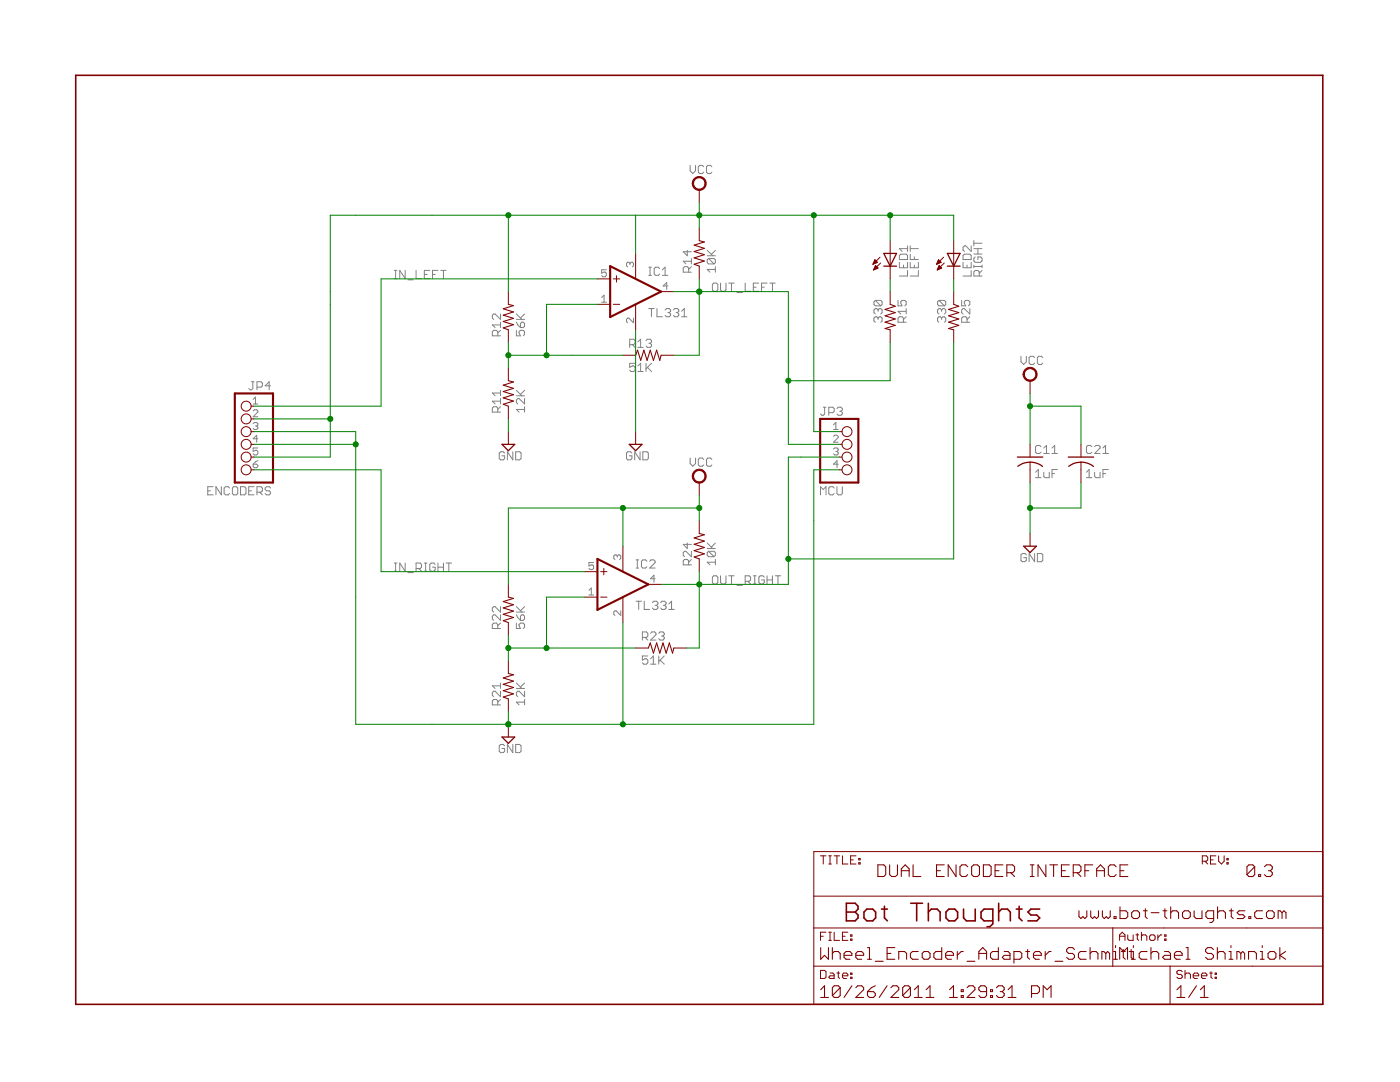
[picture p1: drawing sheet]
<svg xmlns="http://www.w3.org/2000/svg" width="279mm" height="216mm" viewBox="0 0 279 216" stroke-linecap="round" stroke-linejoin="round" font-family="sans-serif">
<g fill="#808080" stroke="#808080" stroke-width=".2">
<path d="M100.4 90.1l.3 .3z"/>
<path d="M99.9 90.1h.5z"/>
<path d="M99.6 90.4l.3-.3z"/>
<path d="M99.6 90.4v1.1z"/>
<path d="M99.6 91.5l.3 .3z"/>
<path d="M99.9 91.8h.5z"/>
<path d="M100.4 91.8l.3-.3z"/>
<path d="M100.7 91v.5z"/>
<path d="M100.2 91h.5z"/>
<path d="M101.3 90.1v1.7z"/>
<path d="M101.3 90.1l1 1.7z"/>
<path d="M102.3 90.1v1.7z"/>
<path d="M102.9 90.1v1.7z"/>
<path d="M102.9 91.8h.8z"/>
<path d="M103.7 91.8l.3-.3z"/>
<path d="M104 90.4v1.1z"/>
<path d="M103.7 90.1l.3 .3z"/>
<path d="M102.9 90.1h.8z"/>
<path d="M137.7 33v1.1z"/>
<path d="M137.7 34.1l.6 .5z"/>
<path d="M138.8 34.1l-.5 .5z"/>
<path d="M138.8 33v1.1z"/>
<path d="M140.2 33l.2 .3z"/>
<path d="M139.6 33h.6z"/>
<path d="M139.6 33l-.2 .3z"/>
<path d="M139.4 33.3v1.1z"/>
<path d="M139.4 34.4l.2 .2z"/>
<path d="M139.6 34.6h.6z"/>
<path d="M140.4 34.4l-.2 .2z"/>
<path d="M141.8 33l.3 .3z"/>
<path d="M141.3 33h.5z"/>
<path d="M141.3 33l-.3 .3z"/>
<path d="M141 33.3v1.1z"/>
<path d="M141 34.4l.3 .2z"/>
<path d="M141.3 34.6h.5z"/>
<path d="M142.1 34.4l-.3 .2z"/>
<path d="M141.1 53.8l.6 .5z"/>
<path d="M141.1 53.8h1.7z"/>
<path d="M142.8 53.2v1.1z"/>
<path d="M141.4 52.7h1.1z"/>
<path d="M141.1 52.4l.3 .3z"/>
<path d="M141.1 51.9v.5z"/>
<path d="M141.1 51.9l.3-.3z"/>
<path d="M141.4 51.6h1.1z"/>
<path d="M142.5 51.6l.3 .3z"/>
<path d="M142.8 51.9v.5z"/>
<path d="M142.5 52.7l.3-.3z"/>
<path d="M141.4 51.6l1.1 1.1z"/>
<path d="M141.1 51h1.7z"/>
<path d="M141.1 50l1.1 1z"/>
<path d="M142 50.8l.8-.8z"/>
<path d="M181.7 55.1h1.6z"/>
<path d="M183.3 54v1.1z"/>
<path d="M181.7 52.3v1.1z"/>
<path d="M181.7 53.4h1.6z"/>
<path d="M183.3 52.3v1.1z"/>
<path d="M182.5 52.9v.5z"/>
<path d="M181.7 51.8h1.6z"/>
<path d="M181.7 50.7v1.1z"/>
<path d="M182.5 51.2v.6z"/>
<path d="M181.7 49.6h1.6z"/>
<path d="M181.7 49.1v1.1z"/>
<path d="M174.4 64l.3 .3z"/>
<path d="M174.4 63.5v.5z"/>
<path d="M174.4 63.5l.3-.3z"/>
<path d="M174.7 63.2h.3z"/>
<path d="M175 63.2l.2 .3z"/>
<path d="M175.2 63.5v.3z"/>
<path d="M175.5 63.2l-.3 .3z"/>
<path d="M175.5 63.2h.3z"/>
<path d="M175.8 63.2l.2 .3z"/>
<path d="M176 63.5v.5z"/>
<path d="M176 64l-.2 .3z"/>
<path d="M174.4 62.4l.3 .3z"/>
<path d="M174.4 61.8v.6z"/>
<path d="M174.4 61.8l.3-.2z"/>
<path d="M174.7 61.6h.3z"/>
<path d="M175 61.6l.2 .2z"/>
<path d="M175.2 61.8v.3z"/>
<path d="M175.5 61.6l-.3 .2z"/>
<path d="M175.5 61.6h.3z"/>
<path d="M175.8 61.6l.2 .2z"/>
<path d="M176 61.8v.6z"/>
<path d="M176 62.4l-.2 .3z"/>
<path d="M174.7 61h1.1z"/>
<path d="M174.4 60.7l.3 .3z"/>
<path d="M174.4 60.2v.5z"/>
<path d="M174.4 60.2l.3-.3z"/>
<path d="M174.7 59.9h1.1z"/>
<path d="M175.8 59.9l.2 .3z"/>
<path d="M176 60.2v.5z"/>
<path d="M175.8 61l.2-.3z"/>
<path d="M174.7 59.9l1.1 1.1z"/>
<path d="M194.4 55.1h1.6z"/>
<path d="M194.4 54.3v.8z"/>
<path d="M194.4 54.3l.2-.3z"/>
<path d="M194.6 54h.6z"/>
<path d="M195.2 54l.2 .3z"/>
<path d="M195.4 54.3v.8z"/>
<path d="M195.4 54.5l.6-.5z"/>
<path d="M196 52.9v.5z"/>
<path d="M194.4 53.2h1.6z"/>
<path d="M194.4 52.9v.5z"/>
<path d="M194.4 51.5l.2-.2z"/>
<path d="M194.4 51.5v.6z"/>
<path d="M194.4 52.1l.2 .2z"/>
<path d="M194.6 52.3h1.1z"/>
<path d="M195.7 52.3l.3-.2z"/>
<path d="M196 51.5v.6z"/>
<path d="M195.7 51.3l.3 .2z"/>
<path d="M195.2 51.3h.5z"/>
<path d="M195.2 51.3v.5z"/>
<path d="M194.4 50.7h1.6z"/>
<path d="M195.2 49.6v1.1z"/>
<path d="M194.4 49.6h1.6z"/>
<path d="M194.4 48.5h1.6z"/>
<path d="M194.4 48v1.1z"/>
<path d="M187.1 64l.3 .3z"/>
<path d="M187.1 63.5v.5z"/>
<path d="M187.1 63.5l.3-.3z"/>
<path d="M187.4 63.2h.3z"/>
<path d="M187.7 63.2l.2 .3z"/>
<path d="M187.9 63.5v.3z"/>
<path d="M187.9 63.5l.3-.3z"/>
<path d="M188.2 63.2h.3z"/>
<path d="M188.5 63.2l.2 .3z"/>
<path d="M188.7 63.5v.5z"/>
<path d="M188.7 64l-.2 .3z"/>
<path d="M187.1 62.4l.3 .3z"/>
<path d="M187.1 61.8v.6z"/>
<path d="M187.1 61.8l.3-.2z"/>
<path d="M187.4 61.6h.3z"/>
<path d="M187.7 61.6l.2 .2z"/>
<path d="M187.9 61.8v.3z"/>
<path d="M187.9 61.8l.3-.2z"/>
<path d="M188.2 61.6h.3z"/>
<path d="M188.5 61.6l.2 .2z"/>
<path d="M188.7 61.8v.6z"/>
<path d="M188.7 62.4l-.2 .3z"/>
<path d="M187.4 61h1.1z"/>
<path d="M187.1 60.7l.3 .3z"/>
<path d="M187.1 60.2v.5z"/>
<path d="M187.1 60.2l.3-.3z"/>
<path d="M187.4 59.9h1.1z"/>
<path d="M188.5 59.9l.2 .3z"/>
<path d="M188.7 60.2v.5z"/>
<path d="M188.5 61l.2-.3z"/>
<path d="M187.4 59.9l1.1 1.1z"/>
<path d="M203.8 71.1v1.1z"/>
<path d="M203.8 72.2l.5 .5z"/>
<path d="M204.8 72.2l-.5 .5z"/>
<path d="M204.8 71.1v1.1z"/>
<path d="M206.2 71.1l.3 .3z"/>
<path d="M205.7 71.1h.5z"/>
<path d="M205.4 71.4l.3-.3z"/>
<path d="M205.4 71.4v1.1z"/>
<path d="M205.4 72.5l.3 .2z"/>
<path d="M205.7 72.7h.5z"/>
<path d="M206.2 72.7l.3-.2z"/>
<path d="M207.8 71.1l.3 .3z"/>
<path d="M207.3 71.1h.5z"/>
<path d="M207.3 71.1l-.3 .3z"/>
<path d="M207 71.4v1.1z"/>
<path d="M207 72.5l.3 .2z"/>
<path d="M207.3 72.7h.5z"/>
<path d="M207.8 72.7l.3-.2z"/>
<path d="M204.6 110.4l.2 .3z"/>
<path d="M204 110.4h.6z"/>
<path d="M204 110.4l-.2 .3z"/>
<path d="M203.8 110.7v1.1z"/>
<path d="M203.8 111.8l.2 .3z"/>
<path d="M204 112.1h.6z"/>
<path d="M204.6 112.1l.2-.3z"/>
<path d="M204.8 111.3v.5z"/>
<path d="M204.3 111.3h.5z"/>
<path d="M205.4 110.4v1.7z"/>
<path d="M205.4 110.4l1.1 1.7z"/>
<path d="M206.5 110.4v1.7z"/>
<path d="M207 110.4v1.7z"/>
<path d="M207 112.1h.8z"/>
<path d="M207.8 112.1l.3-.3z"/>
<path d="M208.1 110.7v1.1z"/>
<path d="M207.8 110.4l.3 .3z"/>
<path d="M207 110.4h.8z"/>
<path d="M206.7 94.2l.5-.5z"/>
<path d="M207.2 93.7v1.6z"/>
<path d="M206.7 95.3h1.1z"/>
<path d="M208.3 94.2v.9z"/>
<path d="M208.3 95.1l.3 .2z"/>
<path d="M208.6 95.3h.8z"/>
<path d="M209.4 94.2v1.1z"/>
<path d="M210 93.7v1.6z"/>
<path d="M210 93.7h1z"/>
<path d="M210 94.5h.5z"/>
<path d="M103.1 65.9v1.1z"/>
<path d="M103.1 67h.8z"/>
<path d="M103.6 66.5l.3 .5z"/>
<path d="M103.6 66.2v.3z"/>
<path d="M103.9 65.9l-.3 .3z"/>
<path d="M103.9 65.9h.5z"/>
<path d="M104.4 65.9l.3 .3z"/>
<path d="M104.7 66.2v.5z"/>
<path d="M104.7 66.7l-.3 .3z"/>
<path d="M103.1 64.3l.2 .5z"/>
<path d="M103.3 64.8l.6 .6z"/>
<path d="M103.9 65.4h.5z"/>
<path d="M104.4 65.4l.3-.3z"/>
<path d="M104.7 64.6v.5z"/>
<path d="M104.4 64.3l.3 .3z"/>
<path d="M104.1 64.3h.3z"/>
<path d="M103.9 64.6l.2-.3z"/>
<path d="M103.9 64.6v.8z"/>
<path d="M103.1 63.7h1.6z"/>
<path d="M103.1 62.7l1 1z"/>
<path d="M103.9 63.5l.8-.8z"/>
<path d="M100.4 148.5l.3 .3z"/>
<path d="M99.9 148.5h.5z"/>
<path d="M99.6 148.8l.3-.3z"/>
<path d="M99.6 148.8v1.1z"/>
<path d="M99.6 149.9l.3 .3z"/>
<path d="M99.9 150.2h.5z"/>
<path d="M100.4 150.2l.3-.3z"/>
<path d="M100.7 149.4v.5z"/>
<path d="M100.2 149.4h.5z"/>
<path d="M101.3 148.5v1.7z"/>
<path d="M101.3 148.5l1 1.7z"/>
<path d="M102.3 148.5v1.7z"/>
<path d="M102.9 148.5v1.7z"/>
<path d="M102.9 150.2h.8z"/>
<path d="M103.7 150.2l.3-.3z"/>
<path d="M104 148.8v1.1z"/>
<path d="M103.7 148.5l.3 .3z"/>
<path d="M102.9 148.5h.8z"/>
<path d="M137.7 91.4v1.1z"/>
<path d="M137.7 92.5l.6 .5z"/>
<path d="M138.3 93l.5-.5z"/>
<path d="M138.8 91.4v1.1z"/>
<path d="M140.2 91.4l.2 .3z"/>
<path d="M139.6 91.4h.6z"/>
<path d="M139.6 91.4l-.2 .3z"/>
<path d="M139.4 91.7v1.1z"/>
<path d="M139.4 92.8l.2 .2z"/>
<path d="M139.6 93h.6z"/>
<path d="M140.2 93l.2-.2z"/>
<path d="M141.8 91.4l.3 .3z"/>
<path d="M141.3 91.4h.5z"/>
<path d="M141.3 91.4l-.3 .3z"/>
<path d="M141 91.7v1.1z"/>
<path d="M141 92.8l.3 .2z"/>
<path d="M141.3 93h.5z"/>
<path d="M141.8 93l.3-.2z"/>
<path d="M141.1 112.2l.6 .5z"/>
<path d="M141.1 112.2h1.7z"/>
<path d="M142.8 111.6v1.1z"/>
<path d="M141.4 111.1h1.1z"/>
<path d="M141.1 110.8l.3 .3z"/>
<path d="M141.1 110.3v.5z"/>
<path d="M141.1 110.3l.3-.3z"/>
<path d="M141.4 110h1.1z"/>
<path d="M142.5 110l.3 .3z"/>
<path d="M142.8 110.3v.5z"/>
<path d="M142.5 111.1l.3-.3z"/>
<path d="M141.4 110l1.1 1.1z"/>
<path d="M141.1 109.5h1.7z"/>
<path d="M141.1 108.4l1.1 1.1z"/>
<path d="M142.8 108.4l-.8 .8z"/>
<path d="M103.1 124.3v1.1z"/>
<path d="M103.1 125.4h.8z"/>
<path d="M103.6 124.9l.3 .5z"/>
<path d="M103.6 124.6v.3z"/>
<path d="M103.6 124.6l.3-.3z"/>
<path d="M103.9 124.3h.5z"/>
<path d="M104.4 124.3l.3 .3z"/>
<path d="M104.7 124.6v.5z"/>
<path d="M104.7 125.1l-.3 .3z"/>
<path d="M103.1 122.7l.2 .5z"/>
<path d="M103.3 123.2l.6 .6z"/>
<path d="M103.9 123.8h.5z"/>
<path d="M104.4 123.8l.3-.3z"/>
<path d="M104.7 123v.5z"/>
<path d="M104.4 122.7l.3 .3z"/>
<path d="M104.1 122.7h.3z"/>
<path d="M104.1 122.7l-.2 .3z"/>
<path d="M103.9 123v.8z"/>
<path d="M103.1 122.1h1.6z"/>
<path d="M103.1 121.1l1 1z"/>
<path d="M103.9 121.9l.8-.8z"/>
<path d="M125.7 72.5h1z"/>
<path d="M125.7 72.5v.8z"/>
<path d="M125.7 73.3l.5-.3z"/>
<path d="M126.2 73h.3z"/>
<path d="M126.5 73l.2 .3z"/>
<path d="M126.7 73.3v.6z"/>
<path d="M126.7 73.9l-.2 .2z"/>
<path d="M125.9 74.1h.6z"/>
<path d="M125.7 73.9l.2 .2z"/>
<path d="M127.3 73l.5-.5z"/>
<path d="M127.8 72.5v1.6z"/>
<path d="M127.3 74.1h1.1z"/>
<path d="M128.9 72.5v1.6z"/>
<path d="M128.9 73.6l1.1-1.1z"/>
<path d="M129.2 73.3l.8 .8z"/>
<path d="M128.2 130.9h1.1z"/>
<path d="M128.2 130.9v.8z"/>
<path d="M128.2 131.7l.5-.3z"/>
<path d="M128.7 131.4h.3z"/>
<path d="M129 131.4l.3 .3z"/>
<path d="M129.3 131.7v.5z"/>
<path d="M129.3 132.2l-.3 .3z"/>
<path d="M128.5 132.5h.5z"/>
<path d="M128.2 132.2l.3 .3z"/>
<path d="M130.4 130.9l-.6 .5z"/>
<path d="M130.4 130.9v1.6z"/>
<path d="M129.8 132.5h1.1z"/>
<path d="M131.5 130.9v1.6z"/>
<path d="M131.5 132l1.1-1.1z"/>
<path d="M131.7 131.7l.9 .8z"/>
<path d="M103.1 81.7l.5 .5z"/>
<path d="M103.1 81.7h1.6z"/>
<path d="M104.7 81.2v1z"/>
<path d="M104.7 79.5v1.1z"/>
<path d="M103.6 79.5l1.1 1.1z"/>
<path d="M103.3 79.5h.3z"/>
<path d="M103.3 79.5l-.2 .3z"/>
<path d="M103.1 79.8v.5z"/>
<path d="M103.1 80.3l.2 .3z"/>
<path d="M103.1 79h1.6z"/>
<path d="M103.1 77.9l1 1.1z"/>
<path d="M103.9 78.7l.8-.8z"/>
<path d="M103.1 140.1l.5 .6z"/>
<path d="M103.1 140.1h1.6z"/>
<path d="M104.7 139.6v1.1z"/>
<path d="M104.7 137.9v1.1z"/>
<path d="M103.6 137.9l1.1 1.1z"/>
<path d="M103.3 137.9h.3z"/>
<path d="M103.1 138.2l.2-.3z"/>
<path d="M103.1 138.2v.5z"/>
<path d="M103.1 138.7l.2 .3z"/>
<path d="M103.1 137.4h1.6z"/>
<path d="M103.1 136.3l1 1.1z"/>
<path d="M103.9 137.1l.8-.8z"/>
<path d="M163.7 97.1v1.6z"/>
<path d="M163.7 97.1l.6 .6z"/>
<path d="M164.3 97.7l.5-.6z"/>
<path d="M164.8 97.1v1.6z"/>
<path d="M166.2 97.1l.3 .3z"/>
<path d="M165.7 97.1h.5z"/>
<path d="M165.7 97.1l-.3 .3z"/>
<path d="M165.4 97.4v1.1z"/>
<path d="M165.4 98.5l.3 .2z"/>
<path d="M165.7 98.7h.5z"/>
<path d="M166.5 98.5l-.3 .2z"/>
<path d="M167 97.1v1.4z"/>
<path d="M167 98.5l.3 .2z"/>
<path d="M167.3 98.7h.5z"/>
<path d="M167.8 98.7l.3-.2z"/>
<path d="M168.1 97.1v1.4z"/>
<path d="M127.5 120v1.6z"/>
<path d="M126.9 120h1.1z"/>
<path d="M128.6 120v1.6z"/>
<path d="M128.6 121.6h1z"/>
<path d="M130.2 120.2l.3-.2z"/>
<path d="M130.5 120h.5z"/>
<path d="M131 120l.3 .2z"/>
<path d="M131.3 120.2v.3z"/>
<path d="M131.3 120.5l-.3 .3z"/>
<path d="M130.7 120.8h.3z"/>
<path d="M131 120.8l.3 .3z"/>
<path d="M131.3 121.1v.2z"/>
<path d="M131.3 121.3l-.3 .3z"/>
<path d="M130.5 121.6h.5z"/>
<path d="M130.2 121.3l.3 .3z"/>
<path d="M132.1 120l-.3 .2z"/>
<path d="M132.1 120h.6z"/>
<path d="M132.7 120l.2 .2z"/>
<path d="M132.9 120.2v.3z"/>
<path d="M132.9 120.5l-.2 .3z"/>
<path d="M132.4 120.8h.3z"/>
<path d="M132.7 120.8l.2 .3z"/>
<path d="M132.9 121.1v.2z"/>
<path d="M132.9 121.3l-.2 .3z"/>
<path d="M132.1 121.6h.6z"/>
<path d="M131.8 121.3l.3 .3z"/>
<path d="M133.5 120.5l.5-.5z"/>
<path d="M134 120v1.6z"/>
<path d="M133.5 121.6h1.1z"/>
<path d="M130 61.6v1.6z"/>
<path d="M129.5 61.6h1.1z"/>
<path d="M131.1 61.6v1.6z"/>
<path d="M131.1 63.2h1.1z"/>
<path d="M132.7 61.8l.3-.2z"/>
<path d="M133 61.6h.6z"/>
<path d="M133.6 61.6l.2 .2z"/>
<path d="M133.8 61.8v.3z"/>
<path d="M133.8 62.1l-.2 .3z"/>
<path d="M133.3 62.4h.3z"/>
<path d="M133.6 62.4l.2 .3z"/>
<path d="M133.8 62.7v.2z"/>
<path d="M133.8 62.9l-.2 .3z"/>
<path d="M133 63.2h.6z"/>
<path d="M132.7 62.9l.3 .3z"/>
<path d="M134.6 61.6l-.2 .2z"/>
<path d="M134.6 61.6h.6z"/>
<path d="M135.2 61.6l.3 .2z"/>
<path d="M135.5 61.8v.3z"/>
<path d="M135.5 62.1l-.3 .3z"/>
<path d="M134.9 62.4h.3z"/>
<path d="M135.2 62.4l.3 .3z"/>
<path d="M135.5 62.7v.2z"/>
<path d="M135.5 62.9l-.3 .3z"/>
<path d="M134.6 63.2h.6z"/>
<path d="M134.4 62.9l.2 .3z"/>
<path d="M136 62.1l.6-.5z"/>
<path d="M136.6 61.6v1.6z"/>
<path d="M136 63.2h1.1z"/>
<path d="M217.4 93.7l-.6 .5z"/>
<path d="M217.4 93.7v1.6z"/>
<path d="M216.8 95.3h1.1z"/>
<path d="M218.5 94.2v.9z"/>
<path d="M218.5 95.1l.2 .2z"/>
<path d="M218.7 95.3h.8z"/>
<path d="M219.5 94.2v1.1z"/>
<path d="M220.1 93.7v1.6z"/>
<path d="M220.1 93.7h1.1z"/>
<path d="M220.1 94.5h.5z"/>
<path d="M125.8 90.1l.3 .3z"/>
<path d="M125.3 90.1h.5z"/>
<path d="M125.3 90.1l-.3 .3z"/>
<path d="M125 90.4v1.1z"/>
<path d="M125 91.5l.3 .3z"/>
<path d="M125.3 91.8h.5z"/>
<path d="M125.8 91.8l.3-.3z"/>
<path d="M126.1 91v.5z"/>
<path d="M125.6 91h.5z"/>
<path d="M126.7 90.1v1.7z"/>
<path d="M126.7 90.1l1 1.7z"/>
<path d="M127.7 90.1v1.7z"/>
<path d="M128.3 90.1v1.7z"/>
<path d="M128.3 91.8h.8z"/>
<path d="M129.1 91.8l.3-.3z"/>
<path d="M129.4 90.4v1.1z"/>
<path d="M129.1 90.1l.3 .3z"/>
<path d="M128.3 90.1h.8z"/>
<path d="M41.5 97.1h1z"/>
<path d="M41.5 97.1v1.6z"/>
<path d="M41.5 98.7h1z"/>
<path d="M41.5 97.9h.5z"/>
<path d="M43.1 97.1v1.6z"/>
<path d="M43.1 97.1l1.1 1.6z"/>
<path d="M44.2 97.1v1.6z"/>
<path d="M45.6 97.1l.2 .3z"/>
<path d="M45 97.1h.6z"/>
<path d="M45 97.1l-.3 .3z"/>
<path d="M44.7 97.4v1.1z"/>
<path d="M44.7 98.5l.3 .2z"/>
<path d="M45 98.7h.6z"/>
<path d="M45.8 98.5l-.2 .2z"/>
<path d="M46.6 97.1h.6z"/>
<path d="M46.6 97.1l-.2 .3z"/>
<path d="M46.4 97.4v1.1z"/>
<path d="M46.4 98.5l.2 .2z"/>
<path d="M46.6 98.7h.6z"/>
<path d="M47.2 98.7l.3-.2z"/>
<path d="M47.5 97.4v1.1z"/>
<path d="M47.2 97.1l.3 .3z"/>
<path d="M48 97.1v1.6z"/>
<path d="M48 98.7h.8z"/>
<path d="M49.1 98.5l-.3 .2z"/>
<path d="M49.1 97.4v1.1z"/>
<path d="M48.8 97.1l.3 .3z"/>
<path d="M48 97.1h.8z"/>
<path d="M49.6 97.1h1.1z"/>
<path d="M49.6 97.1v1.6z"/>
<path d="M49.6 98.7h1.1z"/>
<path d="M49.6 97.9h.6z"/>
<path d="M51.3 97.1v1.6z"/>
<path d="M51.3 97.1h.8z"/>
<path d="M52.1 97.1l.3 .3z"/>
<path d="M52.4 97.4v.5z"/>
<path d="M52.1 98.2l.3-.3z"/>
<path d="M51.3 98.2h.8z"/>
<path d="M51.8 98.2l.6 .5z"/>
<path d="M53.7 97.1l.3 .3z"/>
<path d="M53.2 97.1h.5z"/>
<path d="M53.2 97.1l-.3 .3z"/>
<path d="M52.9 97.4v.3z"/>
<path d="M52.9 97.7l.3 .2z"/>
<path d="M53.2 97.9h.5z"/>
<path d="M53.7 97.9l.3 .3z"/>
<path d="M54 98.2v.3z"/>
<path d="M54 98.5l-.3 .2z"/>
<path d="M53.2 98.7h.5z"/>
<path d="M52.9 98.5l.3 .2z"/>
<path d="M136.4 54.3h1.6z"/>
<path d="M136.4 53.5v.8z"/>
<path d="M136.6 53.2l-.2 .3z"/>
<path d="M136.6 53.2h.6z"/>
<path d="M137.2 53.2l.2 .3z"/>
<path d="M137.4 53.5v.8z"/>
<path d="M137.4 53.8l.6-.6z"/>
<path d="M136.4 52.1l.5 .6z"/>
<path d="M136.4 52.1h1.6z"/>
<path d="M138 51.6v1.1z"/>
<path d="M136.4 50.2h1.6z"/>
<path d="M136.4 50.2l.8 .8z"/>
<path d="M137.2 50v1z"/>
<path d="M179.5 55.1h1.6z"/>
<path d="M181.1 54v1.1z"/>
<path d="M179.5 52.3v1.1z"/>
<path d="M179.5 53.4h1.6z"/>
<path d="M181.1 52.3v1.1z"/>
<path d="M180.3 52.9v.5z"/>
<path d="M179.5 51.8h1.6z"/>
<path d="M181.1 51v.8z"/>
<path d="M180.8 50.7l.3 .3z"/>
<path d="M179.8 50.7h1z"/>
<path d="M179.5 51l.3-.3z"/>
<path d="M179.5 51v.8z"/>
<path d="M179.5 49.6l.5 .6z"/>
<path d="M179.5 49.6h1.6z"/>
<path d="M181.1 49.1v1.1z"/>
<path d="M179.2 64.3h1.6z"/>
<path d="M179.2 63.5v.8z"/>
<path d="M179.5 63.2l-.3 .3z"/>
<path d="M179.5 63.2h.5z"/>
<path d="M180 63.2l.3 .3z"/>
<path d="M180.3 63.5v.8z"/>
<path d="M180.3 63.8l.5-.6z"/>
<path d="M179.2 62.1l.6 .6z"/>
<path d="M179.2 62.1h1.6z"/>
<path d="M180.8 61.6v1.1z"/>
<path d="M179.2 59.9v1.1z"/>
<path d="M179.2 61h.8z"/>
<path d="M179.8 60.5l.2 .5z"/>
<path d="M179.8 60.2v.3z"/>
<path d="M180 59.9l-.2 .3z"/>
<path d="M180 59.9h.6z"/>
<path d="M180.6 59.9l.2 .3z"/>
<path d="M180.8 60.2v.5z"/>
<path d="M180.6 61l.2-.3z"/>
<path d="M192.2 55.1h1.6z"/>
<path d="M193.8 54v1.1z"/>
<path d="M192.2 52.3v1.1z"/>
<path d="M192.2 53.4h1.6z"/>
<path d="M193.8 52.3v1.1z"/>
<path d="M193 52.9v.5z"/>
<path d="M192.2 51.8h1.6z"/>
<path d="M193.8 51v.8z"/>
<path d="M193.5 50.7l.3 .3z"/>
<path d="M192.5 50.7h1z"/>
<path d="M192.2 51l.3-.3z"/>
<path d="M192.2 51v.8z"/>
<path d="M193.8 49.1v1.1z"/>
<path d="M192.7 49.1l1.1 1.1z"/>
<path d="M192.5 49.1h.2z"/>
<path d="M192.5 49.1l-.3 .2z"/>
<path d="M192.2 49.3v.6z"/>
<path d="M192.2 49.9l.3 .3z"/>
<path d="M191.9 64.3h1.6z"/>
<path d="M191.9 63.5v.8z"/>
<path d="M192.2 63.2l-.3 .3z"/>
<path d="M192.2 63.2h.5z"/>
<path d="M192.7 63.2l.3 .3z"/>
<path d="M193 63.5v.8z"/>
<path d="M193 63.8l.5-.6z"/>
<path d="M193.5 61.6v1.1z"/>
<path d="M192.4 61.6l1.1 1.1z"/>
<path d="M192.2 61.6h.2z"/>
<path d="M192.2 61.6l-.3 .2z"/>
<path d="M191.9 61.8v.6z"/>
<path d="M191.9 62.4l.3 .3z"/>
<path d="M191.9 59.9v1.1z"/>
<path d="M191.9 61h.8z"/>
<path d="M192.4 60.5l.3 .5z"/>
<path d="M192.4 60.2v.3z"/>
<path d="M192.4 60.2l.3-.3z"/>
<path d="M192.7 59.9h.6z"/>
<path d="M193.3 59.9l.2 .3z"/>
<path d="M193.5 60.2v.5z"/>
<path d="M193.3 61l.2-.3z"/>
<path d="M207.5 88.9l.3 .2z"/>
<path d="M206.9 88.9h.6z"/>
<path d="M206.7 89.1l.2-.2z"/>
<path d="M206.7 89.1v1.1z"/>
<path d="M206.7 90.2l.2 .3z"/>
<path d="M206.9 90.5h.6z"/>
<path d="M207.5 90.5l.3-.3z"/>
<path d="M208.3 89.4l.6-.5z"/>
<path d="M208.9 88.9v1.6z"/>
<path d="M208.3 90.5h1.1z"/>
<path d="M210 89.4l.5-.5z"/>
<path d="M210.5 88.9v1.6z"/>
<path d="M210 90.5h1z"/>
<path d="M98.3 67h1.6z"/>
<path d="M98.3 66.2v.8z"/>
<path d="M98.3 66.2l.2-.3z"/>
<path d="M98.5 65.9h.6z"/>
<path d="M99.1 65.9l.2 .3z"/>
<path d="M99.3 66.2v.8z"/>
<path d="M99.3 66.5l.6-.6z"/>
<path d="M98.3 64.8l.5 .6z"/>
<path d="M98.3 64.8h1.6z"/>
<path d="M99.9 64.3v1.1z"/>
<path d="M99.9 62.7v1z"/>
<path d="M98.8 62.7l1.1 1z"/>
<path d="M98.5 62.7h.3z"/>
<path d="M98.3 62.9l.2-.2z"/>
<path d="M98.3 62.9v.6z"/>
<path d="M98.3 63.5l.2 .2z"/>
<path d="M136.4 112.7h1.6z"/>
<path d="M136.4 111.9v.8z"/>
<path d="M136.6 111.6l-.2 .3z"/>
<path d="M136.6 111.6h.6z"/>
<path d="M137.2 111.6l.2 .3z"/>
<path d="M137.4 111.9v.8z"/>
<path d="M137.4 112.2l.6-.6z"/>
<path d="M138 110v1.1z"/>
<path d="M136.9 110l1.1 1.1z"/>
<path d="M136.6 110h.3z"/>
<path d="M136.6 110l-.2 .3z"/>
<path d="M136.4 110.3v.5z"/>
<path d="M136.4 110.8l.2 .3z"/>
<path d="M136.4 108.6h1.6z"/>
<path d="M136.4 108.6l.8 .9z"/>
<path d="M137.2 108.4v1.1z"/>
<path d="M98.3 125.4h1.6z"/>
<path d="M98.3 124.6v.8z"/>
<path d="M98.3 124.6l.2-.3z"/>
<path d="M98.5 124.3h.6z"/>
<path d="M99.1 124.3l.2 .3z"/>
<path d="M99.3 124.6v.8z"/>
<path d="M99.3 124.9l.6-.6z"/>
<path d="M99.9 122.7v1.1z"/>
<path d="M98.8 122.7l1.1 1.1z"/>
<path d="M98.5 122.7h.3z"/>
<path d="M98.5 122.7l-.2 .3z"/>
<path d="M98.3 123v.5z"/>
<path d="M98.3 123.5l.2 .3z"/>
<path d="M99.9 121.1v1z"/>
<path d="M98.8 121.1l1.1 1z"/>
<path d="M98.5 121.1h.3z"/>
<path d="M98.5 121.1l-.2 .2z"/>
<path d="M98.3 121.3v.6z"/>
<path d="M98.3 121.9l.2 .2z"/>
<path d="M125.7 67.7v1.6z"/>
<path d="M125.7 67.7h.8z"/>
<path d="M126.5 67.7l.2 .3z"/>
<path d="M126.7 68v.5z"/>
<path d="M126.7 68.5l-.2 .3z"/>
<path d="M125.7 68.8h.8z"/>
<path d="M126.2 68.8l.5 .5z"/>
<path d="M127.3 68.2l.5-.5z"/>
<path d="M127.8 67.7v1.6z"/>
<path d="M127.3 69.3h1.1z"/>
<path d="M128.9 68l.3-.3z"/>
<path d="M129.2 67.7h.6z"/>
<path d="M129.8 67.7l.2 .3z"/>
<path d="M130 68v.2z"/>
<path d="M129.8 68.5l.2-.3z"/>
<path d="M129.5 68.5h.3z"/>
<path d="M129.8 68.5l.2 .3z"/>
<path d="M130 68.8v.2z"/>
<path d="M130 69l-.2 .3z"/>
<path d="M129.2 69.3h.6z"/>
<path d="M128.9 69l.3 .3z"/>
<path d="M128.2 126.1v1.6z"/>
<path d="M128.2 126.1h.8z"/>
<path d="M129 126.1l.3 .3z"/>
<path d="M129.3 126.4v.5z"/>
<path d="M129 127.2l.3-.3z"/>
<path d="M128.2 127.2h.8z"/>
<path d="M128.7 127.2l.6 .5z"/>
<path d="M129.8 127.7h1.1z"/>
<path d="M129.8 127.7l1.1-1.1z"/>
<path d="M130.9 126.4v.2z"/>
<path d="M130.6 126.1l.3 .3z"/>
<path d="M130.1 126.1h.5z"/>
<path d="M130.1 126.1l-.3 .3z"/>
<path d="M131.5 126.4l.2-.3z"/>
<path d="M131.7 126.1h.6z"/>
<path d="M132.3 126.1l.3 .3z"/>
<path d="M132.6 126.4v.2z"/>
<path d="M132.6 126.6l-.3 .3z"/>
<path d="M132 126.9h.3z"/>
<path d="M132.3 126.9l.3 .3z"/>
<path d="M132.6 127.2v.2z"/>
<path d="M132.6 127.4l-.3 .3z"/>
<path d="M131.7 127.7h.6z"/>
<path d="M131.5 127.4l.2 .3z"/>
<path d="M98.3 82.2h1.6z"/>
<path d="M98.3 81.4v.8z"/>
<path d="M98.3 81.4l.2-.2z"/>
<path d="M98.5 81.2h.6z"/>
<path d="M99.1 81.2l.2 .2z"/>
<path d="M99.3 81.4v.8z"/>
<path d="M99.3 81.7l.6-.5z"/>
<path d="M98.3 80.1l.5 .5z"/>
<path d="M98.3 80.1h1.6z"/>
<path d="M99.9 79.5v1.1z"/>
<path d="M98.3 78.4l.5 .6z"/>
<path d="M98.3 78.4h1.6z"/>
<path d="M99.9 77.9v1.1z"/>
<path d="M98.3 140.7h1.6z"/>
<path d="M98.3 139.8v.9z"/>
<path d="M98.3 139.8l.2-.2z"/>
<path d="M98.5 139.6h.6z"/>
<path d="M99.1 139.6l.2 .2z"/>
<path d="M99.3 139.8v.9z"/>
<path d="M99.3 140.1l.6-.5z"/>
<path d="M99.9 137.9v1.1z"/>
<path d="M98.8 137.9l1.1 1.1z"/>
<path d="M98.5 137.9h.3z"/>
<path d="M98.3 138.2l.2-.3z"/>
<path d="M98.3 138.2v.5z"/>
<path d="M98.3 138.7l.2 .3z"/>
<path d="M98.3 136.8l.5 .6z"/>
<path d="M98.3 136.8h1.6z"/>
<path d="M99.9 136.3v1.1z"/>
<path d="M166.3 84.8l.5-.5z"/>
<path d="M166.8 84.3v1.4z"/>
<path d="M166.3 85.7h1z"/>
<path d="M166.3 88.2h1z"/>
<path d="M167.3 87.3l-1 .9z"/>
<path d="M167.3 87.1v.2z"/>
<path d="M167 86.8l.3 .3z"/>
<path d="M166.6 86.8h.4z"/>
<path d="M166.6 86.8l-.3 .3z"/>
<path d="M166.3 89.6l.3-.2z"/>
<path d="M166.6 89.4h.4z"/>
<path d="M167 89.4l.3 .2z"/>
<path d="M167.3 89.6v.3z"/>
<path d="M167.3 89.9l-.3 .2z"/>
<path d="M166.8 90.1h.2z"/>
<path d="M167 90.1l.3 .2z"/>
<path d="M167.3 90.3v.3z"/>
<path d="M167.3 90.6l-.3 .2z"/>
<path d="M166.6 90.8h.4z"/>
<path d="M166.3 90.6l.3 .2z"/>
<path d="M167 91.9v1.4z"/>
<path d="M167 91.9l-.7 .7z"/>
<path d="M166.3 92.6h1z"/>
<path d="M163.7 82.6l.3 .3z"/>
<path d="M164 82.9h.3z"/>
<path d="M164.3 82.9l.3-.3z"/>
<path d="M164.6 81.3v1.3z"/>
<path d="M164.3 81.3h.5z"/>
<path d="M165.4 81.3v1.6z"/>
<path d="M165.4 81.3h.8z"/>
<path d="M166.2 81.3l.3 .2z"/>
<path d="M166.5 81.5v.6z"/>
<path d="M166.5 82.1l-.3 .2z"/>
<path d="M165.4 82.3h.8z"/>
<path d="M167 81.5l.3-.2z"/>
<path d="M167.3 81.3h.5z"/>
<path d="M167.8 81.3l.3 .2z"/>
<path d="M168.1 81.5v.3z"/>
<path d="M168.1 81.8l-.3 .3z"/>
<path d="M167.6 82.1h.2z"/>
<path d="M167.8 82.1l.3 .2z"/>
<path d="M168.1 82.3v.3z"/>
<path d="M167.8 82.9l.3-.3z"/>
<path d="M167.3 82.9h.5z"/>
<path d="M167 82.6l.3 .3z"/>
<path d="M117.5 117.8l.5-.5z"/>
<path d="M118 117.3v1.4z"/>
<path d="M117.5 118.7h1z"/>
<path d="M117.5 112.2h1z"/>
<path d="M117.5 112.2v.7z"/>
<path d="M117.5 112.9l.5-.2z"/>
<path d="M118 112.7h.2z"/>
<path d="M118.2 112.7l.3 .2z"/>
<path d="M118.5 112.9v.5z"/>
<path d="M118.5 113.4l-.3 .2z"/>
<path d="M117.8 113.6h.4z"/>
<path d="M117.5 113.4l.3 .2z"/>
<path d="M130.5 114.8v1.4z"/>
<path d="M130.5 114.8l-.7 .7z"/>
<path d="M129.8 115.5h.9z"/>
<path d="M126.9 113.3h.6z"/>
<path d="M127.2 111.7v1.6z"/>
<path d="M126.9 111.7h.6z"/>
<path d="M128.8 111.7l.3 .3z"/>
<path d="M128.3 111.7h.5z"/>
<path d="M128.3 111.7l-.3 .3z"/>
<path d="M128 112v1.1z"/>
<path d="M128 113.1l.3 .2z"/>
<path d="M128.3 113.3h.5z"/>
<path d="M129.1 113.1l-.3 .2z"/>
<path d="M129.7 113.3h1z"/>
<path d="M130.7 112.3l-1 1z"/>
<path d="M130.7 112v.3z"/>
<path d="M130.5 111.7l.2 .3z"/>
<path d="M129.9 111.7h.6z"/>
<path d="M129.9 111.7l-.2 .3z"/>
<path d="M122.5 111.4l.2 .3z"/>
<path d="M122.5 111v.4z"/>
<path d="M122.5 111l.2-.3z"/>
<path d="M122.7 110.7h.3z"/>
<path d="M123 110.7l.2 .3z"/>
<path d="M123.2 111v.2z"/>
<path d="M123.2 111l.2-.3z"/>
<path d="M123.4 110.7h.3z"/>
<path d="M123.7 110.7l.2 .3z"/>
<path d="M123.9 111v.4z"/>
<path d="M123.9 111.4l-.2 .3z"/>
<path d="M123.9 121.9v.9z"/>
<path d="M123 121.9l.9 .9z"/>
<path d="M122.7 121.9h.3z"/>
<path d="M122.7 121.9l-.2 .2z"/>
<path d="M122.5 122.1v.5z"/>
<path d="M122.5 122.6l.2 .2z"/>
<path d="M120.1 59.4l.4-.5z"/>
<path d="M120.5 58.9v1.4z"/>
<path d="M120.1 60.3h.9z"/>
<path d="M120.1 53.8h.9z"/>
<path d="M120.1 53.8v.7z"/>
<path d="M120.1 54.5l.4-.2z"/>
<path d="M120.5 54.3h.3z"/>
<path d="M120.8 54.3l.2 .2z"/>
<path d="M121 54.5v.5z"/>
<path d="M121 55l-.2 .2z"/>
<path d="M120.3 55.2h.5z"/>
<path d="M120.1 55l.2 .2z"/>
<path d="M133.1 56.4v1.4z"/>
<path d="M133.1 56.4l-.7 .7z"/>
<path d="M132.4 57.1h.9z"/>
<path d="M129.5 54.9h.5z"/>
<path d="M129.7 53.3v1.6z"/>
<path d="M129.5 53.3h.5z"/>
<path d="M131.4 53.3l.2 .3z"/>
<path d="M130.8 53.3h.6z"/>
<path d="M130.8 53.3l-.2 .3z"/>
<path d="M130.6 53.6v1.1z"/>
<path d="M130.6 54.7l.2 .2z"/>
<path d="M130.8 54.9h.6z"/>
<path d="M131.6 54.7l-.2 .2z"/>
<path d="M132.2 53.8l.5-.5z"/>
<path d="M132.7 53.3v1.6z"/>
<path d="M132.2 54.9h1.1z"/>
<path d="M125 53l.3 .3z"/>
<path d="M125 52.6v.4z"/>
<path d="M125 52.6l.3-.3z"/>
<path d="M125.3 52.3h.2z"/>
<path d="M125.5 52.3l.2 .3z"/>
<path d="M125.7 52.6v.2z"/>
<path d="M125.7 52.6l.3-.3z"/>
<path d="M126 52.3h.2z"/>
<path d="M126.2 52.3l.2 .3z"/>
<path d="M126.4 52.6v.4z"/>
<path d="M126.4 53l-.2 .3z"/>
<path d="M126.4 63.5v.9z"/>
<path d="M125.5 63.5l.9 .9z"/>
<path d="M125.3 63.5h.2z"/>
<path d="M125.3 63.5l-.3 .2z"/>
<path d="M125 63.7v.5z"/>
<path d="M125 64.2l.3 .2z"/>
<path d="M217.6 88.9l.3 .2z"/>
<path d="M217.1 88.9h.5z"/>
<path d="M216.8 89.1l.3-.2z"/>
<path d="M216.8 89.1v1.1z"/>
<path d="M216.8 90.2l.3 .3z"/>
<path d="M217.1 90.5h.5z"/>
<path d="M217.6 90.5l.3-.3z"/>
<path d="M218.5 90.5h1z"/>
<path d="M218.5 90.5l1-1.1z"/>
<path d="M219.5 89.1v.3z"/>
<path d="M219.3 88.9l.2 .2z"/>
<path d="M218.7 88.9h.6z"/>
<path d="M218.5 89.1l.2-.2z"/>
<path d="M220.1 89.4l.5-.5z"/>
<path d="M220.6 88.9v1.6z"/>
<path d="M220.1 90.5h1.1z"/>
<path d="M50.5 79.7l.5-.5z"/>
<path d="M51 79.2v1.4z"/>
<path d="M50.5 80.6h1z"/>
<path d="M50.5 83.2h1z"/>
<path d="M50.5 83.2l1-1z"/>
<path d="M51.5 82v.2z"/>
<path d="M51.2 81.8l.3 .2z"/>
<path d="M50.8 81.8h.4z"/>
<path d="M50.8 81.8l-.3 .2z"/>
<path d="M50.5 84.5l.3-.2z"/>
<path d="M50.8 84.3h.4z"/>
<path d="M51.2 84.3l.3 .2z"/>
<path d="M51.5 84.5v.3z"/>
<path d="M51.5 84.8l-.3 .2z"/>
<path d="M51 85h.2z"/>
<path d="M51.2 85l.3 .2z"/>
<path d="M51.5 85.2v.3z"/>
<path d="M51.5 85.5l-.3 .2z"/>
<path d="M50.8 85.7h.4z"/>
<path d="M50.5 85.5l.3 .2z"/>
<path d="M51.2 86.8v1.4z"/>
<path d="M51.2 86.8l-.7 .7z"/>
<path d="M50.5 87.5h1z"/>
<path d="M50.5 89.4h1z"/>
<path d="M50.5 89.4v.7z"/>
<path d="M50.5 90.1l.5-.2z"/>
<path d="M51 89.9h.2z"/>
<path d="M51.2 89.9l.3 .2z"/>
<path d="M51.5 90.1v.5z"/>
<path d="M51.5 90.6l-.3 .2z"/>
<path d="M50.8 90.8h.4z"/>
<path d="M50.5 90.6l.3 .2z"/>
<path d="M51 92.2l.5-.3z"/>
<path d="M51 92.2l-.5 .4z"/>
<path d="M50.5 92.6v.5z"/>
<path d="M50.5 93.1l.3 .2z"/>
<path d="M50.8 93.3h.4z"/>
<path d="M51.2 93.3l.3-.2z"/>
<path d="M51.5 92.9v.2z"/>
<path d="M51.2 92.6l.3 .3z"/>
<path d="M50.5 92.6h.7z"/>
<path d="M49.6 77.5l.3 .3z"/>
<path d="M49.9 77.8h.3z"/>
<path d="M50.2 77.8l.3-.3z"/>
<path d="M50.5 76.2v1.3z"/>
<path d="M50.2 76.2h.5z"/>
<path d="M51.3 76.2v1.6z"/>
<path d="M51.3 76.2h.8z"/>
<path d="M52.1 76.2l.3 .2z"/>
<path d="M52.4 76.4v.6z"/>
<path d="M52.1 77.3l.3-.3z"/>
<path d="M51.3 77.3h.8z"/>
<path d="M53.7 76.2v1.6z"/>
<path d="M53.7 76.2l-.8 .8z"/>
<path d="M52.9 77h1.1z"/>
<path d="M142.4 114.9h.6z"/>
<path d="M142.4 114.9l-.2 .3z"/>
<path d="M142.2 115.2v1z"/>
<path d="M142.2 116.2l.2 .3z"/>
<path d="M142.4 116.5h.6z"/>
<path d="M143 116.5l.3-.3z"/>
<path d="M143.3 115.2v1z"/>
<path d="M143 114.9l.3 .3z"/>
<path d="M143.8 114.9v1.3z"/>
<path d="M143.8 116.2l.3 .3z"/>
<path d="M144.1 116.5h.5z"/>
<path d="M144.9 116.2l-.3 .3z"/>
<path d="M144.9 114.9v1.3z"/>
<path d="M146 114.9v1.6z"/>
<path d="M145.4 114.9h1.1z"/>
<path d="M147.1 116.8h1.1z"/>
<path d="M148.7 114.9v1.6z"/>
<path d="M148.7 114.9h.8z"/>
<path d="M149.5 114.9l.3 .3z"/>
<path d="M149.8 115.2v.5z"/>
<path d="M149.8 115.7l-.3 .3z"/>
<path d="M148.7 116h.8z"/>
<path d="M149.2 116l.6 .5z"/>
<path d="M150.3 116.5h.6z"/>
<path d="M150.6 114.9v1.6z"/>
<path d="M150.3 114.9h.6z"/>
<path d="M152.3 114.9l.2 .3z"/>
<path d="M151.7 114.9h.6z"/>
<path d="M151.7 114.9l-.3 .3z"/>
<path d="M151.4 115.2v1z"/>
<path d="M151.4 116.2l.3 .3z"/>
<path d="M151.7 116.5h.6z"/>
<path d="M152.3 116.5l.2-.3z"/>
<path d="M152.5 115.7v.5z"/>
<path d="M152 115.7h.5z"/>
<path d="M153.1 114.9v1.6z"/>
<path d="M153.1 115.7h1.1z"/>
<path d="M154.2 114.9v1.6z"/>
<path d="M155.3 114.9v1.6z"/>
<path d="M154.7 114.9h1.1z"/>
<path d="M142.4 56.5h.6z"/>
<path d="M142.4 56.5l-.2 .3z"/>
<path d="M142.2 56.8v1z"/>
<path d="M142.2 57.8l.2 .3z"/>
<path d="M142.4 58.1h.6z"/>
<path d="M143 58.1l.3-.3z"/>
<path d="M143.3 56.8v1z"/>
<path d="M143 56.5l.3 .3z"/>
<path d="M143.8 56.5v1.3z"/>
<path d="M143.8 57.8l.3 .3z"/>
<path d="M144.1 58.1h.5z"/>
<path d="M144.9 57.8l-.3 .3z"/>
<path d="M144.9 56.5v1.3z"/>
<path d="M146 56.5v1.6z"/>
<path d="M145.4 56.5h1.1z"/>
<path d="M147.1 58.4h1.1z"/>
<path d="M148.7 56.5v1.6z"/>
<path d="M148.7 58.1h1.1z"/>
<path d="M150.3 56.5h1.1z"/>
<path d="M150.3 56.5v1.6z"/>
<path d="M150.3 58.1h1.1z"/>
<path d="M150.3 57.3h.6z"/>
<path d="M152 56.5v1.6z"/>
<path d="M152 56.5h1.1z"/>
<path d="M152 57.3h.5z"/>
<path d="M154.2 56.5v1.6z"/>
<path d="M153.6 56.5h1.1z"/>
<path d="M78.7 55.6h.5z"/>
<path d="M79 54v1.6z"/>
<path d="M78.7 54h.5z"/>
<path d="M79.8 54v1.6z"/>
<path d="M79.8 54l1.1 1.6z"/>
<path d="M80.9 54v1.6z"/>
<path d="M81.4 55.8h1.1z"/>
<path d="M83 54v1.6z"/>
<path d="M83 55.6h1.1z"/>
<path d="M84.7 54h1.1z"/>
<path d="M84.7 54v1.6z"/>
<path d="M84.7 55.6h1.1z"/>
<path d="M84.7 54.8h.5z"/>
<path d="M86.3 54v1.6z"/>
<path d="M86.3 54h1.1z"/>
<path d="M86.3 54.8h.6z"/>
<path d="M88.5 54v1.6z"/>
<path d="M87.9 54h1.1z"/>
<path d="M78.7 114h.5z"/>
<path d="M79 112.4v1.6z"/>
<path d="M78.7 112.4h.5z"/>
<path d="M79.8 112.4v1.6z"/>
<path d="M79.8 112.4l1.1 1.6z"/>
<path d="M80.9 112.4v1.6z"/>
<path d="M81.4 114.3h1.1z"/>
<path d="M83 112.4v1.6z"/>
<path d="M83 112.4h.9z"/>
<path d="M83.9 112.4l.2 .2z"/>
<path d="M84.1 112.6v.6z"/>
<path d="M84.1 113.2l-.2 .3z"/>
<path d="M83 113.5h.9z"/>
<path d="M83.6 113.5l.5 .5z"/>
<path d="M84.7 114h.5z"/>
<path d="M84.9 112.4v1.6z"/>
<path d="M84.7 112.4h.5z"/>
<path d="M86.6 112.4l.2 .2z"/>
<path d="M86 112.4h.6z"/>
<path d="M86 112.4l-.2 .2z"/>
<path d="M85.8 112.6v1.1z"/>
<path d="M85.8 113.7l.2 .3z"/>
<path d="M86 114h.6z"/>
<path d="M86.8 113.7l-.2 .3z"/>
<path d="M86.8 113.2v.5z"/>
<path d="M86.3 113.2h.5z"/>
<path d="M87.4 112.4v1.6z"/>
<path d="M87.4 113.2h1.1z"/>
<path d="M88.5 112.4v1.6z"/>
<path d="M89.6 112.4v1.6z"/>
<path d="M89 112.4h1.1z"/>
</g>
<g fill="#800000" stroke="#800000" stroke-width=".21">
<path d="M175.2 172.6v2.3z"/>
<path d="M175.2 174.9h1.2z"/>
<path d="M176.4 174.9l.4-.4z"/>
<path d="M176.8 173v1.5z"/>
<path d="M176.4 172.6l.4 .4z"/>
<path d="M175.2 172.6h1.2z"/>
<path d="M177.5 172.6v1.9z"/>
<path d="M177.5 174.5l.4 .4z"/>
<path d="M177.9 174.9h.8z"/>
<path d="M178.7 174.9l.4-.4z"/>
<path d="M179.1 172.6v1.9z"/>
<path d="M179.9 173.4v1.5z"/>
<path d="M179.9 173.4l.8-.8z"/>
<path d="M180.7 172.6l.7 .8z"/>
<path d="M181.4 173.4v1.5z"/>
<path d="M179.9 173.7h1.5z"/>
<path d="M182.2 172.6v2.3z"/>
<path d="M182.2 174.9h1.6z"/>
<path d="M186.9 172.6h1.5z"/>
<path d="M186.9 172.6v2.3z"/>
<path d="M186.9 174.9h1.5z"/>
<path d="M186.9 173.7h.8z"/>
<path d="M189.2 172.6v2.3z"/>
<path d="M189.2 172.6l1.6 2.3z"/>
<path d="M190.8 172.6v2.3z"/>
<path d="M192.7 172.6l.4 .4z"/>
<path d="M192 172.6h.7z"/>
<path d="M192 172.6l-.4 .4z"/>
<path d="M191.6 173v1.5z"/>
<path d="M191.6 174.5l.4 .4z"/>
<path d="M192 174.9h.7z"/>
<path d="M192.7 174.9l.4-.4z"/>
<path d="M194.3 172.6h.8z"/>
<path d="M193.9 173l.4-.4z"/>
<path d="M193.9 173v1.5z"/>
<path d="M193.9 174.5l.4 .4z"/>
<path d="M194.3 174.9h.8z"/>
<path d="M195.1 174.9l.4-.4z"/>
<path d="M195.5 173v1.5z"/>
<path d="M195.1 172.6l.4 .4z"/>
<path d="M196.3 172.6v2.3z"/>
<path d="M196.3 174.9h1.1z"/>
<path d="M197.4 174.9l.4-.4z"/>
<path d="M197.8 173v1.5z"/>
<path d="M197.4 172.6l.4 .4z"/>
<path d="M196.3 172.6h1.1z"/>
<path d="M198.6 172.6h1.6z"/>
<path d="M198.6 172.6v2.3z"/>
<path d="M198.6 174.9h1.6z"/>
<path d="M198.6 173.7h.8z"/>
<path d="M200.9 172.6v2.3z"/>
<path d="M200.9 172.6h1.2z"/>
<path d="M202.1 172.6l.4 .4z"/>
<path d="M202.5 173v.7z"/>
<path d="M202.5 173.7l-.4 .4z"/>
<path d="M200.9 174.1h1.2z"/>
<path d="M201.7 174.1l.8 .8z"/>
<path d="M205.6 174.9h.8z"/>
<path d="M206 172.6v2.3z"/>
<path d="M205.6 172.6h.8z"/>
<path d="M207.2 172.6v2.3z"/>
<path d="M207.2 172.6l1.5 2.3z"/>
<path d="M208.7 172.6v2.3z"/>
<path d="M210.3 172.6v2.3z"/>
<path d="M209.5 172.6h1.6z"/>
<path d="M211.8 172.6h1.6z"/>
<path d="M211.8 172.6v2.3z"/>
<path d="M211.8 174.9h1.6z"/>
<path d="M211.8 173.7h.8z"/>
<path d="M214.2 172.6v2.3z"/>
<path d="M214.2 172.6h1.1z"/>
<path d="M215.3 172.6l.4 .4z"/>
<path d="M215.7 173v.7z"/>
<path d="M215.7 173.7l-.4 .4z"/>
<path d="M214.2 174.1h1.1z"/>
<path d="M214.9 174.1l.8 .8z"/>
<path d="M216.5 172.6v2.3z"/>
<path d="M216.5 172.6h1.6z"/>
<path d="M216.5 173.7h.8z"/>
<path d="M218.9 173.4v1.5z"/>
<path d="M219.6 172.6l-.7 .8z"/>
<path d="M219.6 172.6l.8 .8z"/>
<path d="M220.4 173.4v1.5z"/>
<path d="M218.9 173.7h1.5z"/>
<path d="M222.4 172.6l.4 .4z"/>
<path d="M221.6 172.6h.8z"/>
<path d="M221.6 172.6l-.4 .4z"/>
<path d="M221.2 173v1.5z"/>
<path d="M221.2 174.5l.4 .4z"/>
<path d="M221.6 174.9h.8z"/>
<path d="M222.4 174.9l.4-.4z"/>
<path d="M223.5 172.6h1.6z"/>
<path d="M223.5 172.6v2.3z"/>
<path d="M223.5 174.9h1.6z"/>
<path d="M223.5 173.7h.8z"/>
<path d="M248.9 173v1.5z"/>
<path d="M248.9 173l.3-.4z"/>
<path d="M249.2 172.6h.8z"/>
<path d="M250 172.6l.4 .4z"/>
<path d="M250.4 173v1.5z"/>
<path d="M250.4 174.5l-.4 .4z"/>
<path d="M249.2 174.9h.8z"/>
<path d="M248.9 174.5l.3 .4z"/>
<path d="M250.4 173l-1.5 1.5z"/>
<path d="M251.2 174.5v.4z"/>
<path d="M251.2 174.5h.4z"/>
<path d="M251.6 174.5v.4z"/>
<path d="M251.2 174.9h.4z"/>
<path d="M252.3 173l.5-.4z"/>
<path d="M252.8 172.6h.7z"/>
<path d="M253.5 172.6l.4 .4z"/>
<path d="M253.9 173v.4z"/>
<path d="M253.9 173.4l-.4 .3z"/>
<path d="M253.1 173.7h.4z"/>
<path d="M253.5 173.7l.4 .4z"/>
<path d="M253.9 174.1v.4z"/>
<path d="M253.9 174.5l-.4 .4z"/>
<path d="M252.8 174.9h.7z"/>
<path d="M252.3 174.5l.5 .4z"/>
<path d="M138.5 52.7l1.1 .4z"/>
<path d="M138.5 52.7l2.1-.6z"/>
<path d="M138.5 51.5l2.1 .6z"/>
<path d="M138.5 51.5l2.1-.7z"/>
<path d="M138.5 50.2l2.1 .6z"/>
<path d="M138.5 50.2l2.1-.6z"/>
<path d="M138.5 48.9l2.1 .7z"/>
<path d="M138.5 48.9l2.1-.6z"/>
<path d="M139.6 48l1 .3z"/>
<path d="M177.7 60.7l1 .4z"/>
<path d="M176.6 61.7l2.1-.6z"/>
<path d="M176.6 61.7l2.1 .7z"/>
<path d="M176.6 63l2.1-.6z"/>
<path d="M176.6 63l2.1 .6z"/>
<path d="M176.6 64.3l2.1-.7z"/>
<path d="M176.6 64.3l2.1 .6z"/>
<path d="M176.6 65.6l2.1-.7z"/>
<path d="M176.6 65.6l1.1 .2z"/>
<path d="M190.3 60.7l1 .4z"/>
<path d="M189.3 61.7l2-.6z"/>
<path d="M189.3 61.7l2 .7z"/>
<path d="M189.3 63l2-.6z"/>
<path d="M189.3 63l2 .6z"/>
<path d="M189.3 64.3l2-.7z"/>
<path d="M189.3 64.3l2 .6z"/>
<path d="M189.3 65.6l2-.7z"/>
<path d="M189.3 65.6l1 .2z"/>
<path d="M100.4 65.4l1.1 .4z"/>
<path d="M100.4 65.4l2.1-.6z"/>
<path d="M100.4 64.2l2.1 .6z"/>
<path d="M100.4 64.2l2.1-.7z"/>
<path d="M100.4 62.9l2.1 .6z"/>
<path d="M100.4 62.9l2.1-.6z"/>
<path d="M100.4 61.6l2.1 .7z"/>
<path d="M100.4 61.6l2.1-.6z"/>
<path d="M101.5 60.7l1 .3z"/>
<path d="M138.5 111.1l1.1 .4z"/>
<path d="M138.5 111.1l2.1-.6z"/>
<path d="M138.5 109.9l2.1 .6z"/>
<path d="M138.5 109.9l2.1-.7z"/>
<path d="M138.5 108.6l2.1 .6z"/>
<path d="M138.5 108.6l2.1-.6z"/>
<path d="M138.5 107.3l2.1 .7z"/>
<path d="M138.5 107.3l2.1-.6z"/>
<path d="M139.6 106.4l1 .3z"/>
<path d="M100.4 123.8l1.1 .4z"/>
<path d="M100.4 123.8l2.1-.6z"/>
<path d="M100.4 122.6l2.1 .6z"/>
<path d="M100.4 122.6l2.1-.7z"/>
<path d="M100.4 121.3l2.1 .6z"/>
<path d="M100.4 121.3l2.1-.6z"/>
<path d="M100.4 120l2.1 .7z"/>
<path d="M100.4 120l2.1-.6z"/>
<path d="M101.5 119.1l1 .3z"/>
<path d="M127.2 69.9l-.3 1z"/>
<path d="M127.2 69.9l.7 2z"/>
<path d="M128.5 69.9l-.6 2z"/>
<path d="M128.5 69.9l.6 2z"/>
<path d="M129.8 69.9l-.7 2z"/>
<path d="M129.8 69.9l.6 2z"/>
<path d="M131 69.9l-.6 2z"/>
<path d="M131 69.9l.7 2z"/>
<path d="M131.9 70.9l-.2 1z"/>
<path d="M129.8 128.3l-.4 1z"/>
<path d="M129.8 128.3l.6 2z"/>
<path d="M131 128.3l-.6 2z"/>
<path d="M131 128.3l.7 2z"/>
<path d="M132.3 128.3l-.6 2z"/>
<path d="M132.3 128.3l.6 2z"/>
<path d="M133.6 128.3l-.7 2z"/>
<path d="M133.6 128.3l.6 2z"/>
<path d="M134.5 129.3l-.3 1z"/>
<path d="M100.4 80.7l1.1 .3z"/>
<path d="M100.4 80.7l2.1-.7z"/>
<path d="M100.4 79.4l2.1 .6z"/>
<path d="M100.4 79.4l2.1-.6z"/>
<path d="M100.4 78.1l2.1 .7z"/>
<path d="M100.4 78.1l2.1-.6z"/>
<path d="M100.4 76.9l2.1 .6z"/>
<path d="M100.4 76.9l2.1-.7z"/>
<path d="M101.5 76l1 .2z"/>
<path d="M100.4 139.1l1.1 .4z"/>
<path d="M100.4 139.1l2.1-.6z"/>
<path d="M100.4 137.8l2.1 .7z"/>
<path d="M100.4 137.8l2.1-.6z"/>
<path d="M100.4 136.5l2.1 .7z"/>
<path d="M100.4 136.5l2.1-.6z"/>
<path d="M100.4 135.3l2.1 .6z"/>
<path d="M100.4 135.3l2.1-.7z"/>
<path d="M101.5 134.4l1 .2z"/>
<path d="M164.5 196.7l-.7 .8z"/>
<path d="M164.5 196.7v2.3z"/>
<path d="M163.8 199h1.5z"/>
<path d="M166.1 197.1v1.5z"/>
<path d="M166.1 197.1l.4-.4z"/>
<path d="M166.5 196.7h.8z"/>
<path d="M167.3 196.7l.4 .4z"/>
<path d="M167.7 197.1v1.5z"/>
<path d="M167.3 199l.4-.4z"/>
<path d="M166.5 199h.8z"/>
<path d="M166.1 198.6l.4 .4z"/>
<path d="M166.1 198.6l1.6-1.5z"/>
<path d="M170 196.7l-1.6 2.3z"/>
<path d="M170.8 199h1.6z"/>
<path d="M170.8 199l1.6-1.5z"/>
<path d="M172.4 197.1v.4z"/>
<path d="M172 196.7l.4 .4z"/>
<path d="M171.2 196.7h.8z"/>
<path d="M171.2 196.7l-.4 .4z"/>
<path d="M173.9 197.1l.8-.4z"/>
<path d="M173.9 197.1l-.8 .8z"/>
<path d="M173.1 197.9v.7z"/>
<path d="M173.1 198.6l.4 .4z"/>
<path d="M173.5 199h.8z"/>
<path d="M174.3 199l.4-.4z"/>
<path d="M174.7 198.2v.4z"/>
<path d="M174.3 197.9l.4 .3z"/>
<path d="M173.1 197.9h1.2z"/>
<path d="M177 196.7l-1.5 2.3z"/>
<path d="M177.8 199h1.6z"/>
<path d="M177.8 199l1.6-1.5z"/>
<path d="M179.4 197.1v.4z"/>
<path d="M179 196.7l.4 .4z"/>
<path d="M178.2 196.7h.8z"/>
<path d="M177.8 197.1l.4-.4z"/>
<path d="M180.1 197.1v1.5z"/>
<path d="M180.1 197.1l.4-.4z"/>
<path d="M180.5 196.7h.8z"/>
<path d="M181.3 196.7l.4 .4z"/>
<path d="M181.7 197.1v1.5z"/>
<path d="M181.7 198.6l-.4 .4z"/>
<path d="M180.5 199h.8z"/>
<path d="M180.1 198.6l.4 .4z"/>
<path d="M181.7 197.1l-1.6 1.5z"/>
<path d="M182.5 197.5l.8-.8z"/>
<path d="M183.3 196.7v2.3z"/>
<path d="M182.5 199h1.5z"/>
<path d="M184.8 197.5l.8-.8z"/>
<path d="M185.6 196.7v2.3z"/>
<path d="M184.8 199h1.6z"/>
<path d="M189.5 197.5l.8-.8z"/>
<path d="M190.3 196.7v2.3z"/>
<path d="M189.5 199h1.6z"/>
<path d="M191.8 197.5h.4z"/>
<path d="M192.2 197.5v.4z"/>
<path d="M191.8 197.9h.4z"/>
<path d="M191.8 197.5v.4z"/>
<path d="M191.8 198.6h.4z"/>
<path d="M192.2 198.6v.4z"/>
<path d="M191.8 199h.4z"/>
<path d="M191.8 198.6v.4z"/>
<path d="M193 199h1.6z"/>
<path d="M193 199l1.6-1.5z"/>
<path d="M194.6 197.1v.4z"/>
<path d="M194.2 196.7l.4 .4z"/>
<path d="M193.4 196.7h.8z"/>
<path d="M193 197.1l.4-.4z"/>
<path d="M195.3 198.6l.4 .4z"/>
<path d="M195.7 199h.8z"/>
<path d="M196.5 199l.4-.4z"/>
<path d="M196.9 197.1v1.5z"/>
<path d="M196.5 196.7l.4 .4z"/>
<path d="M195.7 196.7h.8z"/>
<path d="M195.7 196.7l-.4 .4z"/>
<path d="M195.3 197.1v.4z"/>
<path d="M195.3 197.5l.4 .4z"/>
<path d="M195.7 197.9h1.2z"/>
<path d="M197.7 197.5h.4z"/>
<path d="M198.1 197.5v.4z"/>
<path d="M197.7 197.9h.4z"/>
<path d="M197.7 197.5v.4z"/>
<path d="M197.7 198.6h.4z"/>
<path d="M198.1 198.6v.4z"/>
<path d="M197.7 199h.4z"/>
<path d="M197.7 198.6v.4z"/>
<path d="M198.9 197.1l.3-.4z"/>
<path d="M199.2 196.7h.8z"/>
<path d="M200 196.7l.4 .4z"/>
<path d="M200.4 197.1v.4z"/>
<path d="M200.4 197.5l-.4 .4z"/>
<path d="M199.6 197.9h.4z"/>
<path d="M200 197.9l.4 .3z"/>
<path d="M200.4 198.2v.4z"/>
<path d="M200.4 198.6l-.4 .4z"/>
<path d="M199.2 199h.8z"/>
<path d="M198.9 198.6l.3 .4z"/>
<path d="M201.2 197.5l.8-.8z"/>
<path d="M202 196.7v2.3z"/>
<path d="M201.2 199h1.6z"/>
<path d="M205.9 196.7v2.3z"/>
<path d="M205.9 196.7h1.1z"/>
<path d="M207 196.7l.4 .4z"/>
<path d="M207.4 197.1v.8z"/>
<path d="M207 198.2l.4-.3z"/>
<path d="M205.9 198.2h1.1z"/>
<path d="M208.2 196.7v2.3z"/>
<path d="M208.2 196.7l.8 .8z"/>
<path d="M209 197.5l.8-.8z"/>
<path d="M209.8 196.7v2.3z"/>
<path d="M234.9 197.5l.8-.8z"/>
<path d="M235.7 196.7v2.3z"/>
<path d="M234.9 199h1.6z"/>
<path d="M238.8 196.7l-1.6 2.3z"/>
<path d="M239.6 197.5l.7-.8z"/>
<path d="M240.3 196.7v2.3z"/>
<path d="M239.6 199h1.5z"/>
<path d="M163.8 189.1v2.3z"/>
<path d="M164.5 190.6l-.7 .8z"/>
<path d="M164.5 190.6l.8 .8z"/>
<path d="M165.3 189.1v2.3z"/>
<path d="M166.1 189.1v2.3z"/>
<path d="M166.1 190.2l.4-.3z"/>
<path d="M166.5 189.9h.8z"/>
<path d="M167.3 189.9l.4 .3z"/>
<path d="M167.7 190.2v1.2z"/>
<path d="M168.8 191.4h.8z"/>
<path d="M168.4 191l.4 .4z"/>
<path d="M168.4 190.2v.8z"/>
<path d="M168.4 190.2l.4-.3z"/>
<path d="M168.8 189.9h.8z"/>
<path d="M169.6 189.9l.4 .3z"/>
<path d="M170 190.2v.4z"/>
<path d="M168.4 190.6h1.6z"/>
<path d="M171.2 191.4h.8z"/>
<path d="M170.8 191l.4 .4z"/>
<path d="M170.8 190.2v.8z"/>
<path d="M170.8 190.2l.4-.3z"/>
<path d="M171.2 189.9h.8z"/>
<path d="M172 189.9l.4 .3z"/>
<path d="M172.4 190.2v.4z"/>
<path d="M170.8 190.6h1.6z"/>
<path d="M173.1 189.1h.4z"/>
<path d="M173.5 189.1v2.3z"/>
<path d="M173.1 191.4h.8z"/>
<path d="M174.7 191.8h1.6z"/>
<path d="M177 189.1h1.6z"/>
<path d="M177 189.1v2.3z"/>
<path d="M177 191.4h1.6z"/>
<path d="M177 190.2h.8z"/>
<path d="M179.4 189.9v1.5z"/>
<path d="M179.4 189.9h1.1z"/>
<path d="M180.5 189.9l.4 .3z"/>
<path d="M180.9 190.2v1.2z"/>
<path d="M182.1 189.9h1.2z"/>
<path d="M181.7 190.2l.4-.3z"/>
<path d="M181.7 190.2v.8z"/>
<path d="M181.7 191l.4 .4z"/>
<path d="M182.1 191.4h1.2z"/>
<path d="M184.4 191.4h.8z"/>
<path d="M185.2 191.4l.4-.4z"/>
<path d="M185.6 190.2v.8z"/>
<path d="M185.2 189.9l.4 .3z"/>
<path d="M184.4 189.9h.8z"/>
<path d="M184.4 189.9l-.4 .3z"/>
<path d="M184 190.2v.8z"/>
<path d="M184 191l.4 .4z"/>
<path d="M187.9 189.1v2.3z"/>
<path d="M186.8 191.4h1.1z"/>
<path d="M186.4 191l.4 .4z"/>
<path d="M186.4 190.2v.8z"/>
<path d="M186.4 190.2l.4-.3z"/>
<path d="M186.8 189.9h1.1z"/>
<path d="M189.1 191.4h.8z"/>
<path d="M188.7 191l.4 .4z"/>
<path d="M188.7 190.2v.8z"/>
<path d="M188.7 190.2l.4-.3z"/>
<path d="M189.1 189.9h.8z"/>
<path d="M189.9 189.9l.4 .3z"/>
<path d="M190.3 190.2v.4z"/>
<path d="M188.7 190.6h1.6z"/>
<path d="M191.1 189.9v1.5z"/>
<path d="M191.1 190.6l.7-.7z"/>
<path d="M191.8 189.9h.4z"/>
<path d="M193 191.8h1.6z"/>
<path d="M195.3 189.9v1.5z"/>
<path d="M195.3 189.9l.8-.8z"/>
<path d="M196.1 189.1l.8 .8z"/>
<path d="M196.9 189.9v1.5z"/>
<path d="M195.3 190.2h1.6z"/>
<path d="M199.2 189.1v2.3z"/>
<path d="M198.1 191.4h1.1z"/>
<path d="M197.7 191l.4 .4z"/>
<path d="M197.7 190.2v.8z"/>
<path d="M197.7 190.2l.4-.3z"/>
<path d="M198.1 189.9h1.1z"/>
<path d="M200.4 189.9h.8z"/>
<path d="M201.2 189.9l.4 .3z"/>
<path d="M201.6 190.2v1.2z"/>
<path d="M200.4 191.4h1.2z"/>
<path d="M200 191l.4 .4z"/>
<path d="M200.4 190.6l-.4 .4z"/>
<path d="M200.4 190.6h1.2z"/>
<path d="M202.4 189.9v2.3z"/>
<path d="M202.4 189.9h1.1z"/>
<path d="M203.5 189.9l.4 .3z"/>
<path d="M203.9 190.2v.8z"/>
<path d="M203.5 191.4l.4-.4z"/>
<path d="M202.4 191.4h1.1z"/>
<path d="M205.1 189.5v1.5z"/>
<path d="M205.1 191l.4 .4z"/>
<path d="M204.7 189.9h.8z"/>
<path d="M206.7 191.4h.7z"/>
<path d="M206.2 191l.5 .4z"/>
<path d="M206.2 190.2v.8z"/>
<path d="M206.2 190.2l.5-.3z"/>
<path d="M206.7 189.9h.7z"/>
<path d="M207.4 189.9l.4 .3z"/>
<path d="M207.8 190.2v.4z"/>
<path d="M206.2 190.6h1.6z"/>
<path d="M208.6 189.9v1.5z"/>
<path d="M208.6 190.6l.8-.7z"/>
<path d="M209.4 189.9h.4z"/>
<path d="M210.5 191.8h1.6z"/>
<path d="M214.1 189.1l.3 .4z"/>
<path d="M213.3 189.1h.8z"/>
<path d="M212.9 189.5l.4-.4z"/>
<path d="M212.9 189.5v.4z"/>
<path d="M212.9 189.9l.4 .3z"/>
<path d="M213.3 190.2h.8z"/>
<path d="M214.1 190.2l.3 .4z"/>
<path d="M214.4 190.6v.4z"/>
<path d="M214.4 191l-.3 .4z"/>
<path d="M213.3 191.4h.8z"/>
<path d="M212.9 191l.4 .4z"/>
<path d="M215.6 189.9h1.2z"/>
<path d="M215.2 190.2l.4-.3z"/>
<path d="M215.2 190.2v.8z"/>
<path d="M215.2 191l.4 .4z"/>
<path d="M215.6 191.4h1.2z"/>
<path d="M217.6 189.1v2.3z"/>
<path d="M217.6 190.2l.4-.3z"/>
<path d="M218 189.9h.7z"/>
<path d="M218.7 189.9l.4 .3z"/>
<path d="M219.1 190.2v1.2z"/>
<path d="M219.9 189.9v1.5z"/>
<path d="M219.9 189.9h.4z"/>
<path d="M220.3 189.9l.4 .3z"/>
<path d="M220.7 190.2v1.2z"/>
<path d="M220.7 190.2l.4-.3z"/>
<path d="M221.1 189.9l.3 .3z"/>
<path d="M221.4 190.2v1.2z"/>
<path d="M222.2 189.9h.4z"/>
<path d="M222.6 189.9v1.5z"/>
<path d="M222.2 191.4h.8z"/>
<path d="M222.6 188.7v.4z"/>
<path d="M224.2 189.5v1.5z"/>
<path d="M224.2 191l.4 .4z"/>
<path d="M223.8 189.9h.8z"/>
<path d="M225.7 189.5v1.5z"/>
<path d="M225.7 191l.4 .4z"/>
<path d="M225.4 189.9h.7z"/>
<path d="M215.3 181.7v1.2z"/>
<path d="M215.3 182.9l.4 .4z"/>
<path d="M215.7 183.3l.4-.4z"/>
<path d="M216.1 182.9l.4 .4z"/>
<path d="M216.5 183.3l.4-.4z"/>
<path d="M216.9 181.7v1.2z"/>
<path d="M217.7 181.7v1.2z"/>
<path d="M217.7 182.9l.4 .4z"/>
<path d="M218.1 183.3l.3-.4z"/>
<path d="M218.4 182.9l.4 .4z"/>
<path d="M218.8 183.3l.4-.4z"/>
<path d="M219.2 181.7v1.2z"/>
<path d="M220 181.7v1.2z"/>
<path d="M220 182.9l.4 .4z"/>
<path d="M220.4 183.3l.4-.4z"/>
<path d="M220.8 182.9l.4 .4z"/>
<path d="M221.2 183.3l.4-.4z"/>
<path d="M221.6 181.7v1.2z"/>
<path d="M222.3 182.9v.4z"/>
<path d="M222.3 182.9h.4z"/>
<path d="M222.7 182.9v.4z"/>
<path d="M222.3 183.3h.4z"/>
<path d="M223.5 181v2.3z"/>
<path d="M223.5 183.3h1.2z"/>
<path d="M224.7 183.3l.4-.4z"/>
<path d="M225.1 182.1v.8z"/>
<path d="M224.7 181.7l.4 .4z"/>
<path d="M223.5 181.7h1.2z"/>
<path d="M226.3 183.3h.7z"/>
<path d="M227 183.3l.4-.4z"/>
<path d="M227.4 182.1v.8z"/>
<path d="M227 181.7l.4 .4z"/>
<path d="M226.3 181.7h.7z"/>
<path d="M225.8 182.1l.5-.4z"/>
<path d="M225.8 182.1v.8z"/>
<path d="M225.8 182.9l.5 .4z"/>
<path d="M228.6 181.3v1.6z"/>
<path d="M228.6 182.9l.4 .4z"/>
<path d="M228.2 181.7h.8z"/>
<path d="M229.7 182.1h1.6z"/>
<path d="M232.5 181.3v1.6z"/>
<path d="M232.5 182.9l.4 .4z"/>
<path d="M232.1 181.7h.8z"/>
<path d="M233.6 181v2.3z"/>
<path d="M233.6 182.1l.4-.4z"/>
<path d="M234 181.7h.8z"/>
<path d="M234.8 181.7l.4 .4z"/>
<path d="M235.2 182.1v1.2z"/>
<path d="M236.4 183.3h.8z"/>
<path d="M237.2 183.3l.4-.4z"/>
<path d="M237.6 182.1v.8z"/>
<path d="M237.2 181.7l.4 .4z"/>
<path d="M236.4 181.7h.8z"/>
<path d="M236.4 181.7l-.4 .4z"/>
<path d="M236 182.1v.8z"/>
<path d="M236 182.9l.4 .4z"/>
<path d="M238.3 181.7v1.2z"/>
<path d="M238.3 182.9l.4 .4z"/>
<path d="M238.7 183.3h1.2z"/>
<path d="M239.9 181.7v1.6z"/>
<path d="M241.4 184.1h.4z"/>
<path d="M241.8 184.1l.4-.4z"/>
<path d="M242.2 181.7v2z"/>
<path d="M241 181.7h1.2z"/>
<path d="M241 181.7l-.3 .4z"/>
<path d="M240.7 182.1v.8z"/>
<path d="M240.7 182.9l.3 .4z"/>
<path d="M241 183.3h1.2z"/>
<path d="M243 181v2.3z"/>
<path d="M243 182.1l.4-.4z"/>
<path d="M243.4 181.7h.8z"/>
<path d="M244.2 181.7l.4 .4z"/>
<path d="M244.6 182.1v1.2z"/>
<path d="M245.7 181.3v1.6z"/>
<path d="M245.7 182.9l.4 .4z"/>
<path d="M245.3 181.7h.8z"/>
<path d="M246.9 183.3h1.2z"/>
<path d="M248.1 183.3l.4-.4z"/>
<path d="M248.1 182.5l.4 .4z"/>
<path d="M247.3 182.5h.8z"/>
<path d="M246.9 182.1l.4 .4z"/>
<path d="M246.9 182.1l.4-.4z"/>
<path d="M247.3 181.7h1.2z"/>
<path d="M249.2 182.9v.4z"/>
<path d="M249.2 182.9h.4z"/>
<path d="M249.6 182.9v.4z"/>
<path d="M249.2 183.3h.4z"/>
<path d="M250.8 181.7h1.2z"/>
<path d="M250.4 182.1l.4-.4z"/>
<path d="M250.4 182.1v.8z"/>
<path d="M250.4 182.9l.4 .4z"/>
<path d="M250.8 183.3h1.2z"/>
<path d="M253.1 183.3h.8z"/>
<path d="M253.9 183.3l.4-.4z"/>
<path d="M254.3 182.1v.8z"/>
<path d="M253.9 181.7l.4 .4z"/>
<path d="M253.1 181.7h.8z"/>
<path d="M253.1 181.7l-.3 .4z"/>
<path d="M252.8 182.1v.8z"/>
<path d="M252.8 182.9l.3 .4z"/>
<path d="M255.1 181.7v1.6z"/>
<path d="M255.1 181.7h.4z"/>
<path d="M255.5 181.7l.4 .4z"/>
<path d="M255.9 182.1v1.2z"/>
<path d="M255.9 182.1l.3-.4z"/>
<path d="M256.2 181.7l.4 .4z"/>
<path d="M256.6 182.1v1.2z"/>
<path d="M223.5 189.1v2.3z"/>
<path d="M223.5 189.1l.7 .8z"/>
<path d="M224.2 189.9l.8-.8z"/>
<path d="M225 189.1v2.3z"/>
<path d="M225.8 189.9h.4z"/>
<path d="M226.2 189.9v1.5z"/>
<path d="M225.8 191.4h.8z"/>
<path d="M226.2 188.7v.4z"/>
<path d="M227.8 189.9h1.1z"/>
<path d="M227.4 190.2l.4-.3z"/>
<path d="M227.4 190.2v.8z"/>
<path d="M227.4 191l.4 .4z"/>
<path d="M227.8 191.4h1.1z"/>
<path d="M229.7 189.1v2.3z"/>
<path d="M229.7 190.2l.4-.3z"/>
<path d="M230.1 189.9h.8z"/>
<path d="M230.9 189.9l.3 .3z"/>
<path d="M231.2 190.2v1.2z"/>
<path d="M232.4 189.9h.8z"/>
<path d="M233.2 189.9l.4 .3z"/>
<path d="M233.6 190.2v1.2z"/>
<path d="M232.4 191.4h1.2z"/>
<path d="M232 191l.4 .4z"/>
<path d="M232.4 190.6l-.4 .4z"/>
<path d="M232.4 190.6h1.2z"/>
<path d="M234.8 191.4h.7z"/>
<path d="M234.4 191l.4 .4z"/>
<path d="M234.4 190.2v.8z"/>
<path d="M234.4 190.2l.4-.3z"/>
<path d="M234.8 189.9h.7z"/>
<path d="M235.5 189.9l.4 .3z"/>
<path d="M235.9 190.2v.4z"/>
<path d="M234.4 190.6h1.5z"/>
<path d="M236.7 189.1h.4z"/>
<path d="M237.1 189.1v2.3z"/>
<path d="M236.7 191.4h.8z"/>
<path d="M241.8 189.1l.4 .4z"/>
<path d="M241 189.1h.8z"/>
<path d="M240.6 189.5l.4-.4z"/>
<path d="M240.6 189.5v.4z"/>
<path d="M240.6 189.9l.4 .3z"/>
<path d="M241 190.2h.8z"/>
<path d="M241.8 190.2l.4 .4z"/>
<path d="M242.2 190.6v.4z"/>
<path d="M241.8 191.4l.4-.4z"/>
<path d="M241 191.4h.8z"/>
<path d="M240.6 191l.4 .4z"/>
<path d="M243 189.1v2.3z"/>
<path d="M243 190.2l.3-.3z"/>
<path d="M243.3 189.9h.8z"/>
<path d="M244.1 189.9l.4 .3z"/>
<path d="M244.5 190.2v1.2z"/>
<path d="M245.3 189.9h.4z"/>
<path d="M245.7 189.9v1.5z"/>
<path d="M245.3 191.4h.8z"/>
<path d="M245.7 188.7v.4z"/>
<path d="M246.8 189.9v1.5z"/>
<path d="M246.8 189.9h.4z"/>
<path d="M247.2 189.9l.4 .3z"/>
<path d="M247.6 190.2v1.2z"/>
<path d="M247.6 190.2l.4-.3z"/>
<path d="M248 189.9l.4 .3z"/>
<path d="M248.4 190.2v1.2z"/>
<path d="M249.2 189.9v1.5z"/>
<path d="M249.2 189.9h1.1z"/>
<path d="M250.3 189.9l.4 .3z"/>
<path d="M250.7 190.2v1.2z"/>
<path d="M251.5 189.9h.4z"/>
<path d="M251.9 189.9v1.5z"/>
<path d="M251.5 191.4h.8z"/>
<path d="M251.9 188.7v.4z"/>
<path d="M253.5 191.4h.8z"/>
<path d="M254.3 191.4l.3-.4z"/>
<path d="M254.6 190.2v.8z"/>
<path d="M254.3 189.9l.3 .3z"/>
<path d="M253.5 189.9h.8z"/>
<path d="M253.1 190.2l.4-.3z"/>
<path d="M253.1 190.2v.8z"/>
<path d="M253.1 191l.4 .4z"/>
<path d="M255.4 189.1v2.3z"/>
<path d="M255.4 190.6l1.2 .8z"/>
<path d="M255.4 190.6l1.2-.7z"/>
</g>
<g fill="#800000" stroke="#800000" stroke-width=".2">
<path d="M101.5 86.1v2.6z"/>
<path d="M139.6 37.9v2.5z"/>
<path d="M139.6 45.5v2.5z"/>
<path d="M139.6 53.1v2.5z"/>
<path d="M177.7 53.1v2.5z"/>
<path d="M177.7 48v2.6z"/>
<path d="M177.7 50.6v2.5z"/>
<path d="M175.6 51.3l-1.4 1.4z"/>
<path d="M174.3 53.9l1.4-1.4z"/>
<path d="M174.6 51.8l-.4 .9z"/>
<path d="M174.6 51.8l.5 .5z"/>
<path d="M174.2 52.7l.9-.4z"/>
<path d="M174.3 52.6h.3z"/>
<path d="M174.3 52.5h.6z"/>
<path d="M174.4 52.3h.7z"/>
<path d="M174.4 52.2h.6z"/>
<path d="M174.5 52.1h.4z"/>
<path d="M174.5 52h.2z"/>
<path d="M174.7 53l-.4 .9z"/>
<path d="M174.7 53l.5 .5z"/>
<path d="M174.3 53.9l.9-.4z"/>
<path d="M174.4 53.8h.2z"/>
<path d="M174.4 53.7h.4z"/>
<path d="M174.5 53.6h.6z"/>
<path d="M174.5 53.4h.7z"/>
<path d="M174.6 53.3h.4z"/>
<path d="M174.6 53.2h.3z"/>
<path d="M174.7 53.1h.1z"/>
<path d="M177.7 65.8v2.5z"/>
<path d="M177.7 58.2v2.5z"/>
<path d="M190.3 53.1v2.5z"/>
<path d="M190.3 48v2.6z"/>
<path d="M190.3 50.6v2.5z"/>
<path d="M188.3 51.3l-1.4 1.4z"/>
<path d="M187 53.9l1.4-1.4z"/>
<path d="M187.3 51.8l-.4 .9z"/>
<path d="M187.3 51.8l.5 .5z"/>
<path d="M186.9 52.7l.9-.4z"/>
<path d="M187 52.6h.3z"/>
<path d="M187 52.5h.6z"/>
<path d="M187.1 52.3h.7z"/>
<path d="M187.1 52.2h.6z"/>
<path d="M187.2 52.1h.3z"/>
<path d="M187.2 52h.2z"/>
<path d="M187.4 53l-.4 .9z"/>
<path d="M187.4 53l.5 .5z"/>
<path d="M187 53.9l.9-.4z"/>
<path d="M187.1 53.8h.2z"/>
<path d="M187.1 53.7h.4z"/>
<path d="M187.2 53.6h.6z"/>
<path d="M187.2 53.4h.7z"/>
<path d="M187.3 53.3h.4z"/>
<path d="M187.3 53.2h.3z"/>
<path d="M187.4 53.1h.1z"/>
<path d="M190.3 65.8v2.5z"/>
<path d="M190.3 58.2v2.5z"/>
<path d="M205.6 76v2.5z"/>
<path d="M205.6 106.4v2.6z"/>
<path d="M205.6 92.2v1.5z"/>
<path d="M205.6 88.7v2.5z"/>
<path d="M205.6 93.7v2.6z"/>
<path d="M101.5 58.2v2.5z"/>
<path d="M101.5 65.8v2.5z"/>
<path d="M101.5 144.5v2.6z"/>
<path d="M139.6 96.3v2.5z"/>
<path d="M139.6 103.9v2.5z"/>
<path d="M139.6 111.5v2.6z"/>
<path d="M101.5 116.6v2.5z"/>
<path d="M101.5 124.2v2.6z"/>
<path d="M131.9 70.9h2.6z"/>
<path d="M124.3 70.9h2.6z"/>
<path d="M134.5 129.3h2.5z"/>
<path d="M126.9 129.3h2.5z"/>
<path d="M101.5 73.4v2.6z"/>
<path d="M101.5 81v2.6z"/>
<path d="M101.5 131.8v2.6z"/>
<path d="M101.5 139.5v2.5z"/>
<path d="M167.5 86.1h.5z"/>
<path d="M167.5 88.7h.5z"/>
<path d="M167.5 91.2h.5z"/>
<path d="M167.5 93.7h.5z"/>
<path d="M162.4 200.4h71.1z"/>
<path d="M248.8 185.2h15.2z"/>
<path d="M162.4 192.8v7.6z"/>
<path d="M163.7 193.6v1.6z"/>
<path d="M163.7 195.2h.9z"/>
<path d="M164.6 195.2l.2-.2z"/>
<path d="M164.8 193.9v1.1z"/>
<path d="M164.6 193.6l.2 .3z"/>
<path d="M163.7 193.6h.9z"/>
<path d="M165.7 194.2h.5z"/>
<path d="M166.2 194.2l.3 .2z"/>
<path d="M166.5 194.4v.8z"/>
<path d="M165.7 195.2h.8z"/>
<path d="M165.4 195l.3 .2z"/>
<path d="M165.7 194.7l-.3 .3z"/>
<path d="M165.7 194.7h.8z"/>
<path d="M167.3 193.9v1.1z"/>
<path d="M167.3 195l.3 .2z"/>
<path d="M167 194.2h.6z"/>
<path d="M168.4 195.2h.5z"/>
<path d="M168.1 195l.3 .2z"/>
<path d="M168.1 194.4v.6z"/>
<path d="M168.4 194.2l-.3 .2z"/>
<path d="M168.4 194.2h.5z"/>
<path d="M168.9 194.2l.3 .2z"/>
<path d="M169.2 194.4v.3z"/>
<path d="M168.1 194.7h1.1z"/>
<path d="M169.8 194.2h.2z"/>
<path d="M170 194.2v.2z"/>
<path d="M169.8 194.4h.2z"/>
<path d="M169.8 194.2v.2z"/>
<path d="M169.8 195h.2z"/>
<path d="M170 195v.2z"/>
<path d="M169.8 195.2h.2z"/>
<path d="M169.8 195v.2z"/>
<path d="M162.4 192.8h59.7z"/>
<path d="M222.1 192.8h11.4z"/>
<path d="M162.4 185.2v7.6z"/>
<path d="M264 185.2v7.6z"/>
<path d="M233.5 192.8v7.6z"/>
<path d="M233.5 192.8h16.5z"/>
<path d="M233.5 200.4h30.5z"/>
<path d="M235.7 193.6l.2 .3z"/>
<path d="M235.1 193.6h.6z"/>
<path d="M234.9 193.9l.2-.3z"/>
<path d="M234.9 193.9v.3z"/>
<path d="M234.9 194.2l.2 .2z"/>
<path d="M235.1 194.4h.6z"/>
<path d="M235.7 194.4l.2 .3z"/>
<path d="M235.9 194.7v.3z"/>
<path d="M235.7 195.2l.2-.2z"/>
<path d="M235.1 195.2h.6z"/>
<path d="M234.9 195l.2 .2z"/>
<path d="M236.5 193.6v1.6z"/>
<path d="M236.5 194.4l.3-.2z"/>
<path d="M236.8 194.2h.5z"/>
<path d="M237.3 194.2l.3 .2z"/>
<path d="M237.6 194.4v.8z"/>
<path d="M238.4 195.2h.6z"/>
<path d="M238.1 195l.3 .2z"/>
<path d="M238.1 194.4v.6z"/>
<path d="M238.1 194.4l.3-.2z"/>
<path d="M238.4 194.2h.6z"/>
<path d="M239 194.2l.2 .2z"/>
<path d="M239.2 194.4v.3z"/>
<path d="M238.1 194.7h1.1z"/>
<path d="M240 195.2h.6z"/>
<path d="M239.8 195l.2 .2z"/>
<path d="M239.8 194.4v.6z"/>
<path d="M240 194.2l-.2 .2z"/>
<path d="M240 194.2h.6z"/>
<path d="M240.6 194.2l.3 .2z"/>
<path d="M240.9 194.4v.3z"/>
<path d="M239.8 194.7h1.1z"/>
<path d="M241.7 193.9v1.1z"/>
<path d="M241.7 195l.3 .2z"/>
<path d="M241.4 194.2h.6z"/>
<path d="M242.5 194.2h.3z"/>
<path d="M242.8 194.2v.2z"/>
<path d="M242.5 194.4h.3z"/>
<path d="M242.5 194.2v.2z"/>
<path d="M242.5 195h.3z"/>
<path d="M242.8 195v.2z"/>
<path d="M242.5 195.2h.3z"/>
<path d="M242.5 195v.2z"/>
<path d="M239.9 170.8v1.6z"/>
<path d="M239.9 170.8h.8z"/>
<path d="M240.7 170.8l.3 .2z"/>
<path d="M241 171v.6z"/>
<path d="M241 171.6l-.3 .3z"/>
<path d="M239.9 171.9h.8z"/>
<path d="M240.5 171.9l.5 .5z"/>
<path d="M241.6 170.8h1.1z"/>
<path d="M241.6 170.8v1.6z"/>
<path d="M241.6 172.4h1.1z"/>
<path d="M241.6 171.6h.5z"/>
<path d="M243.2 170.8v1.1z"/>
<path d="M243.2 171.9l.6 .5z"/>
<path d="M243.8 172.4l.5-.5z"/>
<path d="M244.3 170.8v1.1z"/>
<path d="M244.9 171.3h.2z"/>
<path d="M245.1 171.3v.3z"/>
<path d="M244.9 171.6h.2z"/>
<path d="M244.9 171.3v.3z"/>
<path d="M244.9 172.1h.2z"/>
<path d="M245.1 172.1v.3z"/>
<path d="M244.9 172.4h.2z"/>
<path d="M244.9 172.1v.3z"/>
<path d="M232.2 185.2h16.6z"/>
<path d="M222.1 185.2h10.1z"/>
<path d="M162.4 185.2h59.7z"/>
<path d="M250 192.8h14z"/>
<path d="M264 192.8v7.6z"/>
<path d="M162.4 178.8v6.4z"/>
<path d="M162.4 169.9h101.6z"/>
<path d="M264 169.9v8.9z"/>
<path d="M162.4 178.8h101.6z"/>
<path d="M162.4 169.9v8.9z"/>
<path d="M264 178.8v6.4z"/>
<path d="M164.3 170.8v1.6z"/>
<path d="M163.7 170.8h1.1z"/>
<path d="M165.4 172.4h.5z"/>
<path d="M165.7 170.8v1.6z"/>
<path d="M165.4 170.8h.5z"/>
<path d="M167 170.8v1.6z"/>
<path d="M166.5 170.8h1.1z"/>
<path d="M168.1 170.8v1.6z"/>
<path d="M168.1 172.4h1.1z"/>
<path d="M169.8 170.8h1z"/>
<path d="M169.8 170.8v1.6z"/>
<path d="M169.8 172.4h1z"/>
<path d="M169.8 171.6h.5z"/>
<path d="M171.4 171.3h.3z"/>
<path d="M171.7 171.3v.3z"/>
<path d="M171.4 171.6h.3z"/>
<path d="M171.4 171.3v.3z"/>
<path d="M171.4 172.1h.3z"/>
<path d="M171.7 172.1v.3z"/>
<path d="M171.4 172.4h.3z"/>
<path d="M171.4 172.1v.3z"/>
<path d="M163.7 186v1.6z"/>
<path d="M163.7 186h1.1z"/>
<path d="M163.7 186.8h.6z"/>
<path d="M165.4 187.6h.5z"/>
<path d="M165.7 186v1.6z"/>
<path d="M165.4 186h.5z"/>
<path d="M166.5 186v1.6z"/>
<path d="M166.5 187.6h1.1z"/>
<path d="M168.1 186h1.1z"/>
<path d="M168.1 186v1.6z"/>
<path d="M168.1 187.6h1.1z"/>
<path d="M168.1 186.8h.6z"/>
<path d="M169.8 186.5h.2z"/>
<path d="M170 186.5v.3z"/>
<path d="M169.8 186.8h.2z"/>
<path d="M169.8 186.5v.3z"/>
<path d="M169.8 187.4h.2z"/>
<path d="M170 187.4v.2z"/>
<path d="M169.8 187.6h.2z"/>
<path d="M169.8 187.4v.2z"/>
<path d="M222.1 185.2v7.6z"/>
<path d="M223.4 186.5v1.1z"/>
<path d="M223.4 186.5l.6-.5z"/>
<path d="M224 186l.5 .5z"/>
<path d="M224.5 186.5v1.1z"/>
<path d="M223.4 186.8h1.1z"/>
<path d="M225.1 186.5v.9z"/>
<path d="M225.1 187.4l.2 .2z"/>
<path d="M225.3 187.6h.8z"/>
<path d="M226.1 186.5v1.1z"/>
<path d="M227 186.3v1.1z"/>
<path d="M227 187.4l.2 .2z"/>
<path d="M226.7 186.5h.5z"/>
<path d="M227.8 186v1.6z"/>
<path d="M227.8 186.8l.3-.3z"/>
<path d="M228.1 186.5h.5z"/>
<path d="M228.6 186.5l.3 .3z"/>
<path d="M228.9 186.8v.8z"/>
<path d="M229.7 187.6h.6z"/>
<path d="M230.3 187.6l.2-.2z"/>
<path d="M230.5 186.8v.6z"/>
<path d="M230.3 186.5l.2 .3z"/>
<path d="M229.7 186.5h.6z"/>
<path d="M229.7 186.5l-.3 .3z"/>
<path d="M229.4 186.8v.6z"/>
<path d="M229.4 187.4l.3 .2z"/>
<path d="M231.1 186.5v1.1z"/>
<path d="M231.6 186.5l-.5 .6z"/>
<path d="M231.6 186.5h.3z"/>
<path d="M232.4 186.5h.3z"/>
<path d="M232.7 186.5v.3z"/>
<path d="M232.4 186.8h.3z"/>
<path d="M232.4 186.5v.3z"/>
<path d="M232.4 187.4h.3z"/>
<path d="M232.7 187.4v.2z"/>
<path d="M232.4 187.6h.3z"/>
<path d="M232.4 187.4v.2z"/>
<path d="M116.7 119.1h2.5z"/>
<path d="M116.7 114.1h2.5z"/>
<path d="M129.4 116.6h2.5z"/>
<path d="M120.5 113.4v1.3z"/>
<path d="M119.9 114.1h1.2z"/>
<path d="M119.9 119.1h1.2z"/>
<path d="M124.3 109v5.1z"/>
<path d="M124.3 119.1v5.1z"/>
<path d="M119.2 60.7h2.6z"/>
<path d="M119.2 55.6h2.6z"/>
<path d="M131.9 58.2h2.6z"/>
<path d="M123 55v1.3z"/>
<path d="M122.4 55.6h1.3z"/>
<path d="M122.4 60.7h1.3z"/>
<path d="M126.9 50.6v5z"/>
<path d="M126.9 60.7v5.1z"/>
<path d="M215.7 92.2v1.5z"/>
<path d="M215.7 88.7v2.5z"/>
<path d="M215.7 93.7v2.6z"/>
<path d="M126.9 86.1v2.6z"/>
<path d="M50.1 81h.6z"/>
<path d="M50.1 83.6h.6z"/>
<path d="M50.1 86.1h.6z"/>
<path d="M50.1 88.7h.6z"/>
<path d="M50.1 91.2h.6z"/>
<path d="M50.1 93.7h.6z"/>
<path d="M138.5 35.6a1.4 1.4 0 0 1 2.2 .3 1.4 1.4 0 0 1-.8 2 1.4 1.4 0 0 1-1.7-1.3h.2a1.14 1.14 0 0 1 1.6-1 1.14 1.14 0 0 1 .3 1.8 1.14 1.14 0 0 1-1.8-.5l-.1-.3h-.2z" fill-rule="evenodd"/>
<path d="M204.6 73.7a1.4 1.4 0 0 1 2.2 .3 1.4 1.4 0 0 1-.9 2.1 1.4 1.4 0 0 1-1.7-1.4h.2a1.15 1.15 0 0 1 1.6-1.1 1.15 1.15 0 0 1 .3 2 1.15 1.15 0 0 1-1.8-.6l-.1-.3h-.2z" fill-rule="evenodd"/>
<path d="M138.5 94.1a1.39 1.39 0 0 1 2.2 .2 1.39 1.39 0 0 1-.8 2.1 1.39 1.39 0 0 1-1.7-1.4h.2a1.14 1.14 0 0 1 1.6-1.1 1.14 1.14 0 0 1 .3 1.9 1.14 1.14 0 0 1-1.8-.5l-.1-.3h-.2z" fill-rule="evenodd"/>
</g>
<g fill="#800000" stroke="#800000" stroke-width=".25">
<path d="M100.2 88.7h2.5z"/>
<path d="M102.7 88.7l-1.2 1.2z"/>
<path d="M100.2 88.7l1.3 1.2z"/>
<path d="M178.9 50.6l-1.2 2.5z"/>
<path d="M176.4 50.6l1.3 2.5z"/>
<path d="M177.7 53.1h1.2z"/>
<path d="M176.4 53.1h1.3z"/>
<path d="M177.7 50.6h1.2z"/>
<path d="M176.4 50.6h1.3z"/>
<path d="M191.6 50.6l-1.3 2.5z"/>
<path d="M189.1 50.6l1.2 2.5z"/>
<path d="M190.3 53.1h1.3z"/>
<path d="M189.1 53.1h1.2z"/>
<path d="M190.3 50.6h1.3z"/>
<path d="M189.1 50.6h1.2z"/>
<path d="M204.3 109h2.5z"/>
<path d="M206.8 109l-1.2 1.3z"/>
<path d="M204.3 109l1.3 1.3z"/>
<path d="M203 91.2h5.1z"/>
<path d="M100.2 147.1h2.5z"/>
<path d="M102.7 147.1l-1.2 1.2z"/>
<path d="M100.2 147.1l1.3 1.2z"/>
<path d="M213.2 91.2h5.1z"/>
<path d="M125.6 88.7h2.5z"/>
<path d="M128.1 88.7l-1.2 1.2z"/>
<path d="M125.6 88.7l1.3 1.2z"/>
</g>
<path d="M203.1 93a4 4 0 0 1 5 .1M213.3 93a4 4 0 0 1 4.9 .1" fill="none" stroke="#800000" stroke-width=".25"/>
<g fill="none" stroke="#800000" stroke-width=".2">
<circle cx="49.1" cy="91.2" r=".99"/>
<circle cx="49.1" cy="93.7" r=".99"/>
<circle cx="49.1" cy="88.7" r=".99"/>
<circle cx="49.1" cy="86.1" r=".99"/>
<circle cx="49.1" cy="81" r=".99"/>
<circle cx="49.1" cy="83.6" r=".99"/>
<circle cx="169" cy="91.2" r=".99"/>
<circle cx="169" cy="88.7" r=".99"/>
<circle cx="169" cy="93.7" r=".99"/>
<circle cx="169" cy="86.1" r=".99"/>
</g>
<g fill="#800000" stroke="#800000" stroke-width=".42">
<path d="M163.7 96.3h7.6z"/>
<path d="M171.3 83.6v12.7z"/>
<path d="M163.7 83.6h7.6z"/>
<path d="M163.7 83.6v12.7z"/>
<path d="M119.2 111.5v10.2z"/>
<path d="M119.2 121.7l10.2-5.1z"/>
<path d="M119.2 111.5l10.2 5.1z"/>
<path d="M121.8 53.1v10.2z"/>
<path d="M121.8 63.3l10.1-5.1z"/>
<path d="M121.8 53.1l10.1 5.1z"/>
<path d="M46.9 96.3h7.6z"/>
<path d="M46.9 78.5v17.8z"/>
<path d="M46.9 78.5h7.6z"/>
<path d="M54.5 78.5v17.8z"/>
</g>
<g fill="#800000" stroke="#800000" stroke-width=".32">
<path d="M15.1 15v185.4z"/>
<path d="M15.1 200.4h248.9z"/>
<path d="M264 15v185.4z"/>
<path d="M15.1 15h248.9z"/>
<path d="M168.9 180.2v3.5z"/>
<path d="M168.9 180.2h1.8z"/>
<path d="M170.7 180.2l.5 .6z"/>
<path d="M171.2 180.8v.6z"/>
<path d="M171.2 181.4l-.5 .6z"/>
<path d="M170.7 182l.5 .6z"/>
<path d="M171.2 182.6v.6z"/>
<path d="M171.2 183.2l-.5 .5z"/>
<path d="M168.9 183.7h1.8z"/>
<path d="M168.9 182h1.8z"/>
<path d="M173 183.7h1.2z"/>
<path d="M174.2 183.7l.6-.5z"/>
<path d="M174.8 182v1.2z"/>
<path d="M174.2 181.4l.6 .6z"/>
<path d="M173 181.4h1.2z"/>
<path d="M173 181.4l-.6 .6z"/>
<path d="M172.4 182v1.2z"/>
<path d="M172.4 183.2l.6 .5z"/>
<path d="M176.5 180.8v2.4z"/>
<path d="M176.5 183.2l.6 .5z"/>
<path d="M175.9 181.4h1.2z"/>
<path d="M182.9 180.2v3.5z"/>
<path d="M181.8 180.2h2.3z"/>
<path d="M185.3 180.2v3.5z"/>
<path d="M185.3 182l.6-.6z"/>
<path d="M185.9 181.4h1.1z"/>
<path d="M187 181.4l.6 .6z"/>
<path d="M187.6 182v1.7z"/>
<path d="M189.4 183.7h1.1z"/>
<path d="M191.1 183.2l-.6 .5z"/>
<path d="M191.1 182v1.2z"/>
<path d="M190.5 181.4l.6 .6z"/>
<path d="M189.4 181.4h1.1z"/>
<path d="M189.4 181.4l-.6 .6z"/>
<path d="M188.8 182v1.2z"/>
<path d="M188.8 183.2l.6 .5z"/>
<path d="M192.3 181.4v1.8z"/>
<path d="M192.3 183.2l.6 .5z"/>
<path d="M192.9 183.7h1.7z"/>
<path d="M194.6 181.4v2.3z"/>
<path d="M197 184.9h.5z"/>
<path d="M197.5 184.9l.6-.6z"/>
<path d="M198.1 181.4v2.9z"/>
<path d="M196.4 181.4h1.7z"/>
<path d="M196.4 181.4l-.6 .6z"/>
<path d="M195.8 182v1.2z"/>
<path d="M195.8 183.2l.6 .5z"/>
<path d="M196.4 183.7h1.7z"/>
<path d="M199.3 180.2v3.5z"/>
<path d="M199.3 182l.6-.6z"/>
<path d="M199.9 181.4h1.2z"/>
<path d="M201.1 181.4l.5 .6z"/>
<path d="M201.6 182v1.7z"/>
<path d="M203.4 180.8v2.4z"/>
<path d="M203.4 183.2l.6 .5z"/>
<path d="M202.8 181.4h1.2z"/>
<path d="M205.1 183.7h1.8z"/>
<path d="M206.9 183.7l.6-.5z"/>
<path d="M206.9 182.6l.6 .6z"/>
<path d="M205.7 182.6h1.2z"/>
<path d="M205.1 182l.6 .6z"/>
<path d="M205.1 182l.6-.6z"/>
<path d="M205.7 181.4h1.8z"/>
</g>
<g fill="#008000" stroke="#008000" stroke-width=".2">
<path d="M101.5 83.6v2.5z"/>
<path d="M205.6 101.4v5z"/>
<path d="M205.6 96.3v5.1z"/>
<path d="M205.6 101.4h10.1z"/>
<path d="M215.7 96.3v5.1z"/>
<path d="M101.5 142v2.5z"/>
<path d="M86.2 144.5h15.3z"/>
<path d="M71 144.5h15.2z"/>
<path d="M162.4 93.7h5.1z"/>
<path d="M162.4 93.7v10.2z"/>
<path d="M162.4 103.9v40.6z"/>
<path d="M124.3 144.5h38.1z"/>
<path d="M101.5 144.5h22.8z"/>
<path d="M71 119.1v25.4z"/>
<path d="M71 86.1v2.6z"/>
<path d="M71 88.7v30.4z"/>
<path d="M124.3 124.2v20.3z"/>
<path d="M50.7 88.7h20.3z"/>
<path d="M50.7 86.1h20.3z"/>
<path d="M126.9 65.8v20.3z"/>
<path d="M205.6 78.5v2.5z"/>
<path d="M205.6 81v7.7z"/>
<path d="M215.7 81v7.7z"/>
<path d="M205.6 81h10.1z"/>
<path d="M139.6 101.4v2.5z"/>
<path d="M139.6 98.8v2.6z"/>
<path d="M101.5 101.4h22.8z"/>
<path d="M124.3 101.4h15.3z"/>
<path d="M101.5 101.4v15.2z"/>
<path d="M124.3 101.4v7.6z"/>
<path d="M139.6 42.9v2.6z"/>
<path d="M139.6 40.4v2.5z"/>
<path d="M101.5 42.9h25.4z"/>
<path d="M126.9 42.9h12.7z"/>
<path d="M101.5 42.9v15.3z"/>
<path d="M86.2 42.9h15.3z"/>
<path d="M71 42.9h15.2z"/>
<path d="M162.4 86.1h5.1z"/>
<path d="M162.4 42.9v43.2z"/>
<path d="M139.6 42.9h22.8z"/>
<path d="M65.9 83.6v7.6z"/>
<path d="M65.9 60.7v22.9z"/>
<path d="M65.9 58.2v2.5z"/>
<path d="M65.9 42.9v15.3z"/>
<path d="M65.9 42.9h5.1z"/>
<path d="M162.4 42.9h15.3z"/>
<path d="M177.7 42.9h12.6z"/>
<path d="M190.3 42.9v5.1z"/>
<path d="M177.7 42.9v5.1z"/>
<path d="M126.9 42.9v7.7z"/>
<path d="M50.7 83.6h15.2z"/>
<path d="M50.7 91.2h15.2z"/>
<path d="M139.6 116.6h17.7z"/>
<path d="M139.6 114.1v2.5z"/>
<path d="M137 129.3h2.6z"/>
<path d="M139.6 116.6v12.7z"/>
<path d="M131.9 116.6h7.7z"/>
<path d="M157.3 91.2v20.3z"/>
<path d="M157.3 111.5v5.1z"/>
<path d="M157.3 91.2h2.6z"/>
<path d="M159.9 91.2h7.6z"/>
<path d="M190.3 68.3v43.2z"/>
<path d="M157.3 111.5h33z"/>
<path d="M157.3 88.7h2.6z"/>
<path d="M157.3 76v12.7z"/>
<path d="M157.3 58.2v17.8z"/>
<path d="M139.6 58.2h17.7z"/>
<path d="M139.6 55.6v2.6z"/>
<path d="M134.5 58.2h5.1z"/>
<path d="M139.6 58.2v12.7z"/>
<path d="M134.5 70.9h5.1z"/>
<path d="M159.9 88.7h7.6z"/>
<path d="M177.7 68.3v7.7z"/>
<path d="M157.3 76h20.4z"/>
<path d="M76.1 55.6h43.1z"/>
<path d="M50.7 81h25.4z"/>
<path d="M76.1 55.6v25.4z"/>
<path d="M109.1 60.7v10.2z"/>
<path d="M101.5 68.3v2.6z"/>
<path d="M101.5 70.9h7.6z"/>
<path d="M101.5 70.9v2.5z"/>
<path d="M114.2 70.9h10.1z"/>
<path d="M109.1 70.9h5.1z"/>
<path d="M109.1 60.7h10.1z"/>
<path d="M109.1 119.1v10.2z"/>
<path d="M101.5 126.8v2.5z"/>
<path d="M101.5 129.3h7.6z"/>
<path d="M109.1 129.3h17.8z"/>
<path d="M101.5 129.3v2.5z"/>
<path d="M109.1 119.1h7.6z"/>
<path d="M76.1 114.1h25.4z"/>
<path d="M101.5 114.1h15.2z"/>
<path d="M50.7 93.7h25.4z"/>
<path d="M76.1 93.7v20.4z"/>
<path d="M177.7 55.6v2.6z"/>
<path d="M190.3 55.6v2.6z"/>
<circle cx="205.6" cy="101.4" r=".51"/>
<circle cx="101.5" cy="144.5" r=".51"/>
<circle cx="124.3" cy="144.5" r=".51"/>
<circle cx="71" cy="88.7" r=".51"/>
<circle cx="205.6" cy="81" r=".51"/>
<circle cx="139.6" cy="101.4" r=".51"/>
<circle cx="124.3" cy="101.4" r=".51"/>
<circle cx="139.6" cy="42.9" r=".51"/>
<circle cx="101.5" cy="42.9" r=".51"/>
<circle cx="162.4" cy="42.9" r=".51"/>
<circle cx="177.7" cy="42.9" r=".51"/>
<circle cx="65.9" cy="83.6" r=".51"/>
<circle cx="139.6" cy="116.6" r=".51"/>
<circle cx="157.3" cy="111.5" r=".51"/>
<circle cx="139.6" cy="58.2" r=".51"/>
<circle cx="157.3" cy="76" r=".51"/>
<circle cx="109.1" cy="70.9" r=".51"/>
<circle cx="101.5" cy="70.9" r=".51"/>
<circle cx="109.1" cy="129.3" r=".51"/>
<circle cx="101.5" cy="129.3" r=".51"/>
</g>
</svg>
